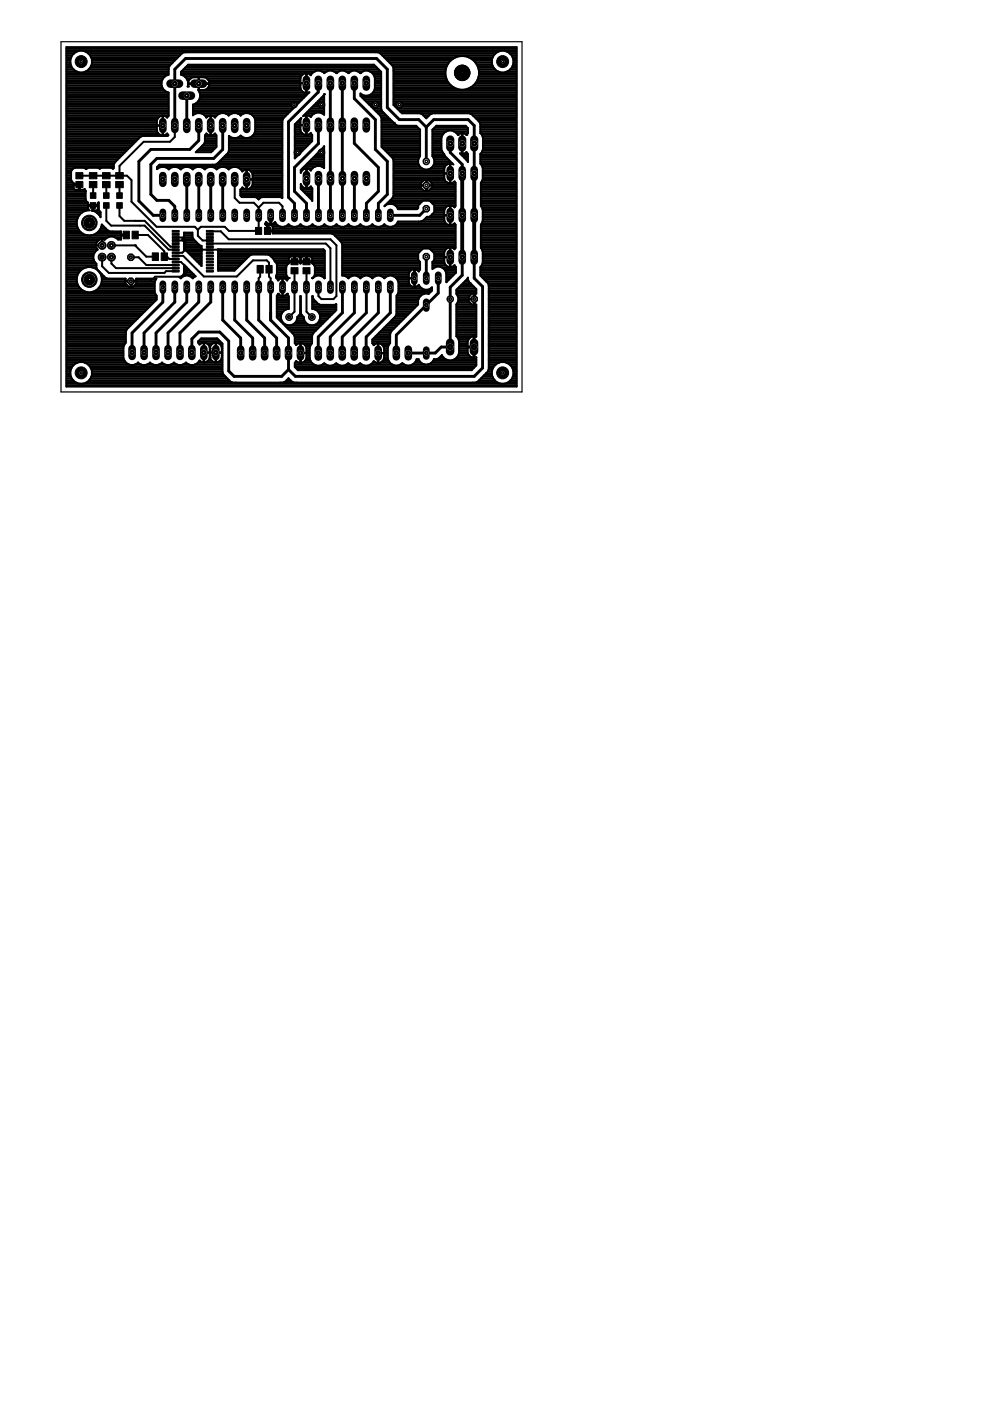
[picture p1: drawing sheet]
<svg xmlns="http://www.w3.org/2000/svg" width="210mm" height="297mm" viewBox="0 0 210 297" stroke-linecap="round" stroke-linejoin="round" font-family="sans-serif">
<g fill="#000" stroke="#000" stroke-width=".21">
<path d="M16.1 38.5h1.5v1.3h-1.5zM16.1 36.6h1.5v1.3h-1.5zM18.9 36.6h1.7v1.3h-1.7zM18.9 38.5h1.7v1.3h-1.7zM21.7 36.6h1.6v1.3h-1.6zM21.7 38.5h1.6v1.3h-1.6zM24.5 38.5h1.6v1.3h-1.6zM24.5 36.6h1.6v1.3h-1.6zM19.2 43h1.1v1.2h-1.1zM19.2 40.9h1.1v1.2h-1.1zM21.9 43h1.2v1.2h-1.2zM21.9 40.9h1.2v1.2h-1.2z"/>
<path d="M24.7 43h1.2v1.2h-1.2zM24.7 40.9h1.2v1.2h-1.2zM26.1 49h1.3v1.6h-1.3zM28 49h1.3v1.6h-1.3zM32.3 53.6h1.3v1.6h-1.3zM34.2 53.6h1.3v1.6h-1.3zM36.5 57.3h1.5v.4h-1.5zM36.5 56.7h1.5v.3h-1.5zM36.5 56h1.5v.4h-1.5zM36.5 55.3h1.5v.4h-1.5zM36.5 54.7h1.5v.4h-1.5zM36.5 54.1h1.5v.3h-1.5z"/>
<path d="M36.5 53.4h1.5v.4h-1.5zM36.5 52.7h1.5v.4h-1.5zM36.5 52.1h1.5v.4h-1.5zM36.5 51.5h1.5v.3h-1.5zM36.5 50.8h1.5v.4h-1.5zM36.5 50.2h1.5v.3h-1.5zM36.5 49.5h1.5v.4h-1.5zM36.5 48.9h1.5v.3h-1.5zM43.8 48.9h1.4v.3h-1.4zM43.8 49.5h1.4v.4h-1.4zM43.8 50.2h1.4v.3h-1.4zM43.8 50.8h1.4v.4h-1.4z"/>
<path d="M43.8 51.5h1.4v.3h-1.4zM43.8 52.1h1.4v.4h-1.4zM43.8 52.7h1.4v.4h-1.4zM43.8 53.4h1.4v.4h-1.4zM43.8 54.1h1.4v.3h-1.4zM43.8 54.7h1.4v.4h-1.4zM43.8 55.3h1.4v.4h-1.4zM43.8 56h1.4v.4h-1.4zM43.8 56.7h1.4v.3h-1.4zM43.8 57.3h1.4v.4h-1.4zM54.2 48.2h1.3v1.5h-1.3zM54.5 56.3h1.3v1.6h-1.3z"/>
<path d="M56.1 48.2h1.3v1.5h-1.3zM56.4 56.3h1.3v1.6h-1.3zM61.7 54.8h1.5v1.4h-1.5zM61.7 56.7h1.5v1.4h-1.5zM64.2 54.8h1.5v1.4h-1.5zM64.2 56.7h1.5v1.4h-1.5z"/>
<circle cx="90.4" cy="39.3" r=".76"/>
<circle cx="27.7" cy="59.6" r=".76"/>
<circle cx="27.7" cy="54.5" r=".76"/>
<circle cx="90.4" cy="44.3" r=".76"/>
<circle cx="90.4" cy="54.4" r=".76"/>
<circle cx="100.5" cy="63.4" r=".76"/>
</g>
<g fill="#000" stroke="#000" stroke-width=".42">
<path d="M14.1 10h95.4zM14.1 20h21.6zM14.1 19.6h21.6zM14.1 19.2h20.9zM14.1 18.9h20.5zM14.1 18.5h20.3zM14.1 18.1h20.1zM14.1 17.7h20.1zM14.1 17.4h20.1zM14.1 17h20.3zM14.1 16.6h20.5zM14.1 16.3h20.8z"/>
<path d="M14.1 15.9h21.6zM14.1 15.5h21.6zM14.1 15.1h2.1zM14.1 14.8h1.6zM14.1 14.4h1.2zM14.1 14h1zM14.1 13.6h.9zM14.1 13.3h.8zM14.1 12.9h.8zM14.1 12.5h.9zM14.1 12.1h1zM14.1 11.7h1.2z"/>
<path d="M14.1 11.4h1.6zM14.1 11h2.1zM14.1 10.6h95.4zM14.1 10.3h95.4zM14.9 12.6v.9zM14.9 13.5l.4 .9zM15.3 11.8l-.4 .8zM15.3 14.4l.6 .6zM15.3 11.8l.6-.7zM15.9 15l.8 .3zM15.9 11.1l.8-.3zM16.7 15.3h1z"/>
<path d="M16.7 10.8h1zM17.7 15.3l.8-.3zM18.2 15.1h17.5zM18.2 11h87.4zM17.7 10.8l.8 .3zM19.1 14.4l-.6 .6zM18.8 14.8h16.9zM18.8 11.4h19.7zM18.5 11.1l.6 .7zM19.5 13.5l-.4 .9zM19.1 14.4h16.7zM19.1 11.7h19z"/>
<path d="M19.3 14h16.6zM19.3 12.1h18.5zM19.5 13.6h16.8zM19.5 12.5h17.9zM19.5 12.6v.9zM19.1 11.8l.4 .8zM19.5 13.3h17.1zM19.5 12.9h17.5zM34.2 17.4v.7zM34.2 18.1l.3 .7zM34.5 16.7l-.3 .7zM34.5 18.8l.6 .6z"/>
<path d="M35.1 16.1l-.6 .6zM35.1 19.4l.6 .2zM35.7 14.4v1.4zM35.1 16.1l.6-.3zM35.7 19.6v5zM35.9 13.9l-.2 .5zM36.3 13.6l-.4 .3zM38.4 15.2v.6zM39.9 13.7l-1.5 1.5zM38.4 15.5h27.9zM38.5 15.9h25.6zM38.5 15.1h28.3z"/>
<path d="M38.6 11.3l-2.3 2.3zM38.9 14.8h41.4zM38.4 15.8l.7 .3zM38.6 11.3l.5-.2zM39.2 16.3h24.6zM39.2 14.4h40.7zM39.6 16.6h.8zM39.1 16.1l.5 .6zM39.1 11.1h.5zM39.6 14h40zM39.7 17h.4zM39.9 18.1l-.1 .3z"/>
<path d="M39.9 17.5v.2zM39.9 17.7h2.2zM39.9 17.8v.2zM39.9 18l.1 .4zM39.9 17.4v.7zM39.6 16.7l.3 .7zM39.9 13.7h39.4zM39.8 18.4h.2zM40.1 17l-.2 .5zM40.5 16.6l-.4 .4zM40.5 16.6l.5-.2zM42.1 17.8v1.3z"/>
<path d="M42.1 16.4v1.3zM41 16.4h1.1zM39.9 17.8h2.2zM42 19.1l.1 .1zM42.1 19.2h21.9zM42.2 17.8v1.3zM42.2 19.1h1.1zM42.2 17.7h2.2zM42.2 16.4v1.3zM42.2 17.7h21.5zM42.3 19.6h22.2zM42.1 19.2l.3 .7z"/>
<path d="M42.4 20h22.7zM43.3 19.1l.5-.2zM42.2 16.4h1.1zM43.8 18.9l.4-.4zM43.3 16.4l.5 .2zM43.8 18.9h20zM43.8 16.6h19.9zM44.4 18l-.2 .5zM43.8 16.6l.4 .4zM44.2 18.5h19.5zM44.2 17h19.5zM44.3 18.1h19.4z"/>
<path d="M44.4 17.4h19.3zM44.4 17.8v.2zM42.2 17.8h2.2zM44.4 17.5v.2zM44.2 17l.2 .5zM63.7 16.6v1zM63.7 17.6h1.2zM63.7 17.7v1zM63.7 18.7l.2 .5zM63.9 16.1l-.2 .5zM63.9 19.2l.3 .3zM64.2 15.7l-.3 .4z"/>
<path d="M64.2 19.5l.5 .2zM64.2 15.7l.5-.1zM64.7 19.7h.2zM64.9 15.6v2zM64.7 15.6h.2zM63.7 17.7h1.2zM64.9 17.7v2zM65 15.6v2zM65 17.7v2zM65 19.7h.2zM65 15.6h.2zM65.2 19.7l.4-.1z"/>
<path d="M65.6 19.6l-5.5 5.5zM65.2 15.6l.5 .1zM65.7 15.7l.2 .3zM66 15.8l-.1 .2zM66.5 15.3l-.5 .5zM66.5 15.3l.6-.3zM67.1 15h.8zM68.2 15.1h1.2zM67.9 15l.6 .3zM68.7 20v4.3zM68.5 15.3l.3 .2zM68.8 15.5l.2-.2z"/>
<path d="M69 15.3l.7-.3zM69.7 15h.7zM70.7 15.1h1.2zM70.4 15l.7 .3zM71.1 15.3l.2 .2zM71.3 15.5l.2-.2zM71.5 15.3l.7-.3zM72.2 15h.7zM73.3 15.1h1.1zM72.9 15l.7 .3zM73.6 15.3l.2 .2zM74.1 15.3l-.3 .2z"/>
<path d="M74.1 15.3l.7-.3zM74.8 15h.7zM75.8 15.1h1.2zM75.5 15l.7 .3zM76.2 15.3l.2 .2zM76.4 19.8l.2 .2zM76.4 20h.2zM76.4 15.5l.2-.2zM76.6 15.3l.7-.3zM77.3 15h.7zM78.3 15.1h2.4zM78 15l.7 .3z"/>
<path d="M78.7 20h2.1zM78.9 15.5h1.9zM79.1 19.6h1.7zM79.5 18.8l-.3 .7zM78.7 15.3l.5 .5zM79.2 15.9h1.6zM79.3 13.7l1.5 1.5zM79.3 19.2h1.5zM79.4 16.3h1.4zM79.5 18.9h1.3zM79.5 16.5v2.3zM79.2 15.8l.3 .7z"/>
<path d="M79.5 18.5h1.3zM79.5 18.1h1.3zM79.5 17.7h1.3zM79.5 17.4h1.3zM79.5 17h1.3zM79.5 16.6h1.3zM39.6 11.1h40zM79.6 11.1h.5zM80.1 11.1l.5 .2zM80.7 11.4h24.3zM80.8 15.2v7.9zM81.1 11.7h23.5z"/>
<path d="M81.4 12.1h15.3zM81.8 12.5h14.2zM82.2 12.9h13.3zM82.5 13.3h12.7zM82.9 13.6h12.1zM80.6 11.3l2.6 2.6zM83.3 14h11.4zM83.4 14.4h11.2zM83.4 14.4v.5zM83.2 13.9l.2 .5zM83.4 20h26.1zM83.4 19.6h26.1z"/>
<path d="M83.4 19.2h26.1zM83.4 18.9h13.6zM83.4 18.5h12.8zM83.4 18.1h12.2zM83.4 17.7h11.9zM83.4 17.4h11.6zM83.4 17h11.4zM83.4 16.6h11.2zM83.4 16.3h11.1zM83.4 15.9h11zM83.4 15.5h11zM83.4 15.1h11z"/>
<path d="M83.4 14.8h11.1zM94.4 15v.9zM94.4 15.9l.3 .9zM94.7 14.1l-.3 .9zM94.7 16.8l.4 .8zM95.1 13.3l-.4 .8zM95.1 17.6l.7 .7zM95.1 13.3l.7-.7zM95.8 18.3l.8 .5zM95.8 12.6l.8-.5zM96.6 18.8l.9 .2zM96.6 12.1l.9-.2z"/>
<path d="M97.5 19h1zM97.5 11.9h1zM98.5 19l.9-.2zM99 18.9h10.5zM99.3 12.1h5.2zM98.5 11.9l.9 .2zM99.4 18.8l.8-.5zM99.8 18.5h9.7zM100 12.5h4.3zM99.4 12.1l.8 .5zM100.2 18.3l.6-.7zM100.3 18.1h9.2z"/>
<path d="M100.5 12.9h3.8zM100.7 17.7h8.8zM100.8 13.3h3.5zM100.2 12.6l.6 .7zM101.3 16.8l-.5 .8zM101 17.4h8.5zM101 13.6h3.3zM101.2 17h8.3zM101.3 14h3.2zM100.8 13.3l.5 .8zM101.6 15.9l-.3 .9zM101.4 16.6h8.1z"/>
<path d="M101.4 14.4h3.2zM101.5 16.3h8zM101.5 14.8h3.5zM101.6 15v.9zM101.3 14.1l.3 .9zM101.6 15.9h7.9zM101.6 15.5h7.9zM101.6 15.1h4zM104.3 12.6v.9zM104.3 13.5l.3 .9zM104.6 11.8l-.3 .8zM104.6 14.4l.7 .6z"/>
<path d="M105.3 11.1l-.7 .7zM105.3 15l.8 .3zM105.3 11.1l.8-.3zM106.1 15.3h.9zM106.1 10.8h.9zM107 15.3l.9-.3zM107.6 15.1h1.9zM107.6 11h1.9zM107 10.8l.9 .3zM107.9 15l.6-.6zM108.1 14.8h1.4zM108.1 11.4h1.4z"/>
<path d="M108.5 14.4h1zM108.5 11.7h1zM107.9 11.1l.6 .7zM108.9 13.5l-.4 .9zM108.7 14h.8zM108.7 12.1h.8zM108.8 13.6h.7zM108.8 12.5h.7zM108.9 12.6v.9zM108.5 11.8l.4 .8zM108.9 13.3h.6zM108.9 12.9h.6z"/>
<path d="M109.5 10v72zM14.1 39.8h1.5zM14.1 39.5h1.5zM14.1 39.1h2.6zM14.1 38.7h1.4zM14.1 38.3h1.1zM14.1 38h1zM14.1 37.6h1zM14.1 37.2h1zM14.1 36.8h1zM14.1 36.5h1zM14.1 36.1h1.1z"/>
<path d="M14.1 35.7h1.5zM14.1 35.3h10zM14.1 35h10zM14.1 34.6h10.2zM14.1 34.2h10.5zM14.1 33.8h10.8zM14.1 33.5h11.2zM14.1 33.1h11.6zM14.1 32.7h12zM14.1 32.3h12.3zM14.1 32h12.7zM14.1 31.6h13.1z"/>
<path d="M14.1 31.2h13.5zM14.1 30.8h13.8zM14.1 30.5h14.2zM14.1 30.1h14.6zM14.1 29.7h15zM14.1 29.4h15.3zM14.1 29h15.8zM14.1 28.6h19.9zM14.1 28.2h19.4zM14.1 27.9h19.2zM14.1 27.5h19.2zM14.1 27.1h19.2z"/>
<path d="M14.1 26.7h19.2zM14.1 26.4h19.2zM14.1 26h19.2zM14.1 25.6h19.2zM14.1 25.2h19.3zM14.1 24.8h19.6zM14.1 24.5h21.6zM14.1 24.1h21.6zM14.1 23.7h21.6zM14.1 23.4h21.6zM14.1 23h21.6zM14.1 22.6h21.6z"/>
<path d="M14.1 22.2h21.6zM14.1 21.9h21.6zM14.1 21.5h21.6zM14.1 21.1h21.6zM14.1 20.7h21.6zM14.1 20.4h21.6zM15.1 36.4v1.7zM15.1 38.1l.1 .4zM15.2 36l-.1 .4zM15.2 38.5l.3 .3zM15.5 35.7l-.3 .3zM15.5 38.8h.1z"/>
<path d="M15.6 38.8v.2zM15.6 39h1.1zM15.6 39.3v.7zM15.6 40l.3 .3zM15.5 35.7l.4-.1zM16.7 39v.3zM15.6 39.3h1.1zM16.7 39.3h.3zM16.7 39.8h.3zM16.7 39.5h.3zM17 39.3v1zM15.9 35.6h1.9z"/>
<path d="M18.1 35.7h.3zM17.8 35.6l.4 .1zM18.2 35.7l.1 .1zM18.4 35.7l-.1 .1zM18.4 35.7l.4-.1zM16.8 37.3h2.9zM18.8 35.6h1.9zM21.1 35.7h.1zM20.7 35.6l.4 .1zM21.2 35.7l.3-.1zM19.7 37.3h2.8zM21.5 35.6h2z"/>
<path d="M23.9 35.7h.1zM23.5 35.6l.4 .1zM24.1 34.9v.5zM24.1 35.4v.3zM24 35.7h.1zM24.3 34.5l-.2 .4zM25.3 35.2v2.1zM22.5 37.3h2.8zM25.3 37.3h1.6zM26.9 37.3l1 .9zM27.9 38.2v4.6zM29.8 29l-5.5 5.5z"/>
<path d="M29.8 29l.4-.2zM30.5 30.1l-5.2 5.1zM30.2 28.8h.5zM33.3 25.5v1.1zM33.3 26.6h1.2zM33.3 26.7v1zM33.3 27.7l.1 .5zM33.3 35.4v.5zM33.3 35.4l.5-.5zM33.3 35.7h.2zM33.4 35.3h26.5zM33.4 25.1l-.1 .4z"/>
<path d="M33.4 28.2l.4 .3zM33.3 35.9l.2-.2zM33.8 35h26.1zM33.8 34.9h11.2zM33.8 24.7l-.4 .4zM33.8 28.5l.5 .2zM33.5 35.7l.7-.3zM33.8 24.7l.5-.2zM34.3 28.7h.2zM34.5 24.5v2.1zM34.3 24.5h.2zM33.3 26.7h1.2z"/>
<path d="M34.5 26.7v2zM34.6 24.5v2.1zM34.6 26.7v2zM34.6 28.7h.2zM34.6 24.5h.2zM34.8 28.7l.4-.2zM34.2 35.4h.7zM35 28.6h.6zM34.8 24.5l.4 .2zM35.5 28.3l-.3 .2zM35.2 24.7l.3 .2zM35.5 28.3v.2z"/>
<path d="M35.5 24.8v.1zM35.5 28.5l.2 .2zM30.7 28.8h4.8zM34.9 35.4l.7 .3zM35.6 35.7h.4zM35.7 28.7l-.2 .1zM35.5 24.8l.2-.2zM35.6 35.7l.2 .2zM36 35.7l-.2 .2zM30.5 30.1h5.5zM36 35.7l.7-.3zM37.1 26.6v2.4z"/>
<path d="M37.1 29l-1.1 1.1zM36.7 35.4h.7zM37.4 35.4l.7 .3zM38.1 35.7h.4zM38.1 35.7l.2 .2zM38.6 35.7l-.3 .2zM38.6 35.7l.6-.3zM39.2 35.4h.8zM40 35.4l.6 .3zM40.7 35.7h.4zM40.6 35.7l.3 .2zM40.9 22.2v2.2z"/>
<path d="M40.9 22.2l.7-.3zM40.9 24.1h.6zM40.9 23.7h20.5zM40.9 23.4h20.9zM40.9 23h21.3zM40.9 22.6h21.6zM40.9 22.2h22zM41.1 35.7l-.2 .2zM41.1 24.3l-.2 .1zM42.9 30.9l-1.4 1.4zM42.1 21.4l-.5 .5zM41.6 21.9h21.7z"/>
<path d="M41.1 35.7l.7-.3zM41.1 24.3l.7-.3zM41.8 32h3.3zM42 21.5h21.7zM42.4 20.7l-.3 .7zM42.2 31.6h3.2zM42.2 21.1h21.8zM42.4 20.7h22zM42.4 19.9v.8zM42.4 20.4h22.4zM41.8 35.4h.7zM41.8 24h.7z"/>
<path d="M42.6 31.2h3.2zM42.8 24.1h3.7zM42.9 30.9l.4-.4zM42.9 30.8h3zM42.5 35.4l.7 .3zM42.5 24l.7 .3zM43.2 35.7h.4zM43.5 30.1l-.2 .4zM43.3 30.5h2.6zM43.4 24.5h2.6zM43.2 35.7l.2 .2zM43.4 30.1h2.5z"/>
<path d="M43.5 28.7v1.4zM43.5 28.7l.2-.2zM43.5 29.7h2.4zM43.5 29.4h2.4zM43.5 29h2.4zM43.6 28.6h.6zM43.6 35.7l-.2 .2zM43.8 28.3l-.1 .2zM43.2 24.3l.5 .5zM43.8 28.3l.2 .2zM43.7 24.8l.1 .1zM44 28.5l.4 .2z"/>
<path d="M44 24.7l-.2 .2zM43.6 35.7l.7-.3zM44.4 28.7h.2zM44 24.7l.4-.2zM44.6 26.7v2zM44.6 24.5v2.1zM44.4 24.5h.2zM44.7 26.7v2zM44.7 28.7h.2zM44.7 24.5v2.1zM41.5 32.3h3.3zM44.9 28.7l.5-.2z"/>
<path d="M44.7 24.5h.2zM44.3 35.4h.7zM45 34.9h.6zM45.2 28.6h.6zM45.6 28.3l-.2 .2zM44.9 24.5l.5 .2zM45.6 34.9l.5-.2zM45.6 28.3l.1 .2zM45.4 24.7l.2 .2zM45.7 28.5l.2 .2zM45.7 24.8l-.1 .1zM45 35.4l.7 .3z"/>
<path d="M45.7 35.7h.4zM45.9 28.7v2.5zM45.9 31.2l-1.1 1.1zM45.7 35.7l.3 .2zM46.1 34.7l1.9-1.9zM46.2 35.7l-.2 .2zM46.2 24.3l-.5 .5zM46.2 34.6h13.7zM46.6 34.2h13.3zM46.2 35.7l.7-.3zM46.2 24.3l.7-.3zM46.9 33.8h13z"/>
<path d="M47.3 33.5h12.6zM46.9 35.4h.7zM46.9 24h.7zM47.7 33.1h12.2zM47.9 24.1h1.2zM48 32.8l.3-.4zM48.1 32.7h11.8zM47.6 35.4l.7 .3zM47.6 24l.7 .3zM48.3 35.7h.4zM48.5 32l-.2 .4zM48.4 32.3h11.5z"/>
<path d="M48.3 35.7l.2 .2zM48.3 24.3l.2 .2zM48.5 28.8v3.2zM48.5 28.8l.2 .2zM48.5 32h11.4zM48.5 31.6h11.4zM48.5 31.2h11.4zM48.5 30.8h11.4zM48.5 30.5h11.4zM48.5 30.1h11.4zM48.5 29.7h11.4zM48.5 29.4h11.4z"/>
<path d="M48.5 29h.2zM48.7 35.7l-.2 .2zM48.7 29l.7 .3zM48.7 24.3l-.2 .2zM48.7 35.7l.7-.3zM49.4 29.3h.7zM48.7 24.3l.7-.3zM49.4 35.4h.7zM50.1 29.3l.7-.3zM49.4 24h.7zM50.4 24.1h1.2zM50.1 35.4l.7 .3z"/>
<path d="M50.8 29l.2-.3zM50.1 24l.7 .3zM50.8 29h.4zM50.8 35.7h9.1zM51 28.7l.3 .3zM50.8 24.3l.2 .2zM51.2 36.1h.5zM51.3 29l.6 .3zM51.3 24.3l-.3 .2zM51.4 39.7l-.1 .2zM50.8 35.7l.5 .5zM51.3 39.8h.2z"/>
<path d="M51.4 39.7l.2 .2zM51.3 36.2l.1 .2zM51.6 39.9l.4 .2zM51.6 36.2l-.2 .2zM51.9 29.3h.8zM51.3 24.3l.6-.3zM51.6 36.2l.4-.2zM52.2 36v2zM52 36h.2zM52.3 38.1v2zM52.3 38h1.3zM52.3 36v2z"/>
<path d="M52.3 36h.3zM52.7 29.3l.6-.3zM51.9 24h.8zM52.9 36.1h7zM53 24.1h8zM53 39.9l.4-.3zM52.6 36l.4 .2zM53.1 39.8h6.8zM53.3 36.5h6.6zM53.3 29l.5-.5zM52.7 24l.6 .3zM53.3 29h6.6z"/>
<path d="M53.6 39.1l-.2 .5zM53 36.2l.4 .3zM53.4 39.5h6.5zM53.5 36.8h6.4zM53.6 24.5h7.1zM53.6 38.1v1zM52.3 38.1h1.3zM53.6 37v1zM53.4 36.5l.2 .5zM53.6 39.1h6.3zM53.6 38.7h6.3zM53.6 38.3h6.3z"/>
<path d="M53.6 38h6.3zM53.6 37.6h6.3zM53.6 37.2h6.3zM53.7 28.6h6.2zM54.1 27.8l-.3 .7zM53.3 24.3l.5 .5zM53.9 24.8h6.4zM54 28.2h5.9zM54 25.2h6zM54.1 27.9h5.8zM54.1 25.4v2.4zM53.8 24.8l.3 .6z"/>
<path d="M54.1 27.5h5.8zM54.1 27.1h5.8zM54.1 26.7h5.8zM54.1 26.4h5.8zM54.1 26h5.8zM54.1 25.6h5.8zM59.9 25.6v.5zM59.9 26.1v15.9zM60.1 25.1l-.2 .5zM62.5 26.4v7.2zM62.5 26.4l1.4-1.4zM62.5 33.1h.5z"/>
<path d="M62.5 32.7h.9zM62.5 32.3h1.3zM62.5 32h1.6zM62.5 31.6h2zM62.5 31.2h2.4zM62.5 30.8h2.7zM62.5 30.5h3.1zM62.5 30.1h3.5zM62.5 29.7h3.7zM62.5 29.4h3.7zM62.5 29h3.7zM62.5 28.6h3.7z"/>
<path d="M62.5 28.2h1.6zM62.5 27.9h1.3zM62.5 27.5h1.2zM62.5 27.1h1.2zM62.5 26.7h1.2zM62.5 26.4h1.2zM62.9 26h.8zM63.3 25.6h.4zM63.6 25.2h.2zM63.7 25.5v1zM63.7 26.5h1.2zM63.7 26.6v1z"/>
<path d="M63.7 27.6l.2 .4zM63.8 39l.1 .4zM63.8 36v.7zM63.8 36l4.5-4.5zM63.8 39.8h.7zM63.8 39.5h.2zM63.8 36.1h.3zM63.9 28l.3 .4zM63.9 25l-.2 .5zM63.9 39.4l.4 .3zM63.9 36.3l-.1 .4zM64.1 35.7h2.2z"/>
<path d="M64.2 28.4l.5 .2zM64.3 39.7l.4 .2zM68.2 20.7l-3.9 3.9zM64.3 35.9l-.4 .4zM64.4 24.5h.2zM64.5 35.3h2.3zM64.7 28.6h.2zM64.3 24.6l.4-.2zM64.7 39.9h.2zM64.3 35.9l.4-.2zM64.8 24.1h1.8zM64.9 35h3.8z"/>
<path d="M63.7 26.6h1.2zM64.9 26.6v2zM64.9 24.4v2.1zM64.7 24.4h.2zM64.9 37.9v2zM64.9 35.7v2.1zM64.7 35.7h.2zM65 26.6v2zM65 28.6h.2zM65 24.4v2.1zM65 37.9v2zM65 39.9h.2z"/>
<path d="M65 35.7v2.1zM65.1 23.7h3.6zM65.2 28.6l.5-.2zM65 24.4h.2zM65.2 39.9l.5-.2zM65 35.7h.2zM65.2 34.6h3.5zM65.3 24.5h.8zM65.5 39.8h.6zM65.5 23.4h3.2zM65.6 34.2h3.1zM65.9 28.2l-.2 .2z"/>
<path d="M65.2 24.4l.5 .2zM65.9 39.5l-.2 .2zM65.2 35.7l.5 .2zM65.9 28.2l.1 .2zM65.7 24.6l.2 .2zM65.9 23h2.8zM65.9 39.5l.1 .2zM65.7 35.9l.2 .3zM66 28.4l.2 .2zM66 24.7l-.1 .1zM66 39.7l.2 .2zM66 36l-.1 .2z"/>
<path d="M66 33.8h2.7zM66.2 28.6v1.3zM66.2 29.9l-3.7 3.7zM66.2 39.9v2.7zM66.3 22.6h2.4zM66.4 33.5h2.3zM66.5 24.2l-.5 .5zM66.5 35.5l-.5 .5zM66.7 22.2h2zM66.7 33.1h2zM67 21.9h1.7zM67.1 32.7h1.6z"/>
<path d="M66.5 24.2l.6-.3zM66.5 35.5l.7-.3zM67.4 21.5h1.3zM67.5 32.3h1.2zM67.8 21.1h.9zM67.1 23.9h.8zM67.9 32h.8zM67.2 35.2h.7zM68.1 20.7h.6zM68.2 20.7l.4-.4zM68.2 35.3h.5zM68.2 31.6h.5z"/>
<path d="M68.3 31.5l.3-.3zM68.4 24.1h.3zM68.5 20.4h.2zM67.9 23.9l.6 .3zM67.9 35.2l.7 .3zM68.7 20l-.1 .3zM68.6 31.2h.1zM68.7 31l-.1 .2zM68.5 24.2l.2 .1zM68.6 35.5l.1 .1zM68.7 31v4.6zM76.4 19.8v.5z"/>
<path d="M76.5 20.4h4.3zM76.6 20l.7 .3zM76.8 20.7h4zM77.2 21.1h3.6zM77.3 20.3h.7zM77.6 21.5h3.2zM78 21.9h2.8zM78 20.3l.7-.3zM78.3 22.2h2.5zM79.2 19.5l-.5 .5zM78.7 22.6h2.1zM79.1 23h1.7z"/>
<path d="M79.5 23.4h1.4zM79.8 23.7h1.4zM80.2 24.1h1.4zM80.6 24.5h1.3zM76.4 20.3l4.3 4.3zM80.8 23.1l.2 .5zM80.8 24.8h1.5zM80.9 25.6v5.6zM80.9 25.1v.5zM80.7 24.6l.2 .5zM80.9 30.8h8.2zM80.9 30.5h8.2z"/>
<path d="M80.9 30.1h8.2zM80.9 29.7h8.2zM80.9 29.4h8.2zM80.9 29h8.2zM80.9 28.6h8.2zM80.9 28.2h8.2zM80.9 27.9h8.2zM80.9 27.5h8.1zM80.9 27.1h7.8zM80.9 26.7h7.4zM80.9 26.4h2.9zM80.9 26h2.5z"/>
<path d="M80.9 25.6h2.2zM80.9 25.2h1.8zM81 31.2h8.1zM81 23.6l.4 .3zM81.4 31.6h7.7zM81.4 23.9l2.1 2.2zM81.7 32h7.4zM82.1 32.3h7zM82.5 32.7h6.6zM82.8 33.1h6.3zM80.9 31.2l2 1.9zM83.2 33.5h5.6z"/>
<path d="M82.9 33.1l.3 .4zM83.4 33.8h5.3zM83.2 33.5l.2 .5zM83.4 14.9v7.4zM83.4 39.8h5.9zM83.4 39.5h5.8zM83.4 39.1h5.8zM83.4 38.7h5.9zM83.4 38.3h6.3zM83.4 38h10.8zM83.4 37.6h10.8zM83.4 37.2h10.8z"/>
<path d="M83.4 36.8h10.8zM83.4 36.5h10.8zM83.4 36.1h10.8zM83.4 35.7h6.1zM83.4 35.3h5.6zM83.4 35h5.4zM83.4 34.6h5.3zM83.4 34.2h5.3zM83.4 22.2h26.1zM83.4 21.9h26.1zM83.4 21.5h26.1zM83.4 21.1h26.1z"/>
<path d="M83.4 20.7h26.1zM83.4 20.4h26.1zM83.5 26.1l.4 .4zM83.8 22.6h25.7zM83.9 26.5l.5 .2zM84.2 23h25.3zM84.4 26.7h3.8zM84.5 23.4h25zM84.9 23.7h24.6zM83.4 22.3l1.8 1.7zM88.2 26.7l.9 .8zM85.2 24h3.3z"/>
<path d="M88.7 33.9v.7zM88.7 34.6l.2 .6zM88.9 33.3l-.2 .6zM88.9 35.2l.5 .5zM88.5 24h.5zM89.1 27.5v5.6zM89.1 33.1l-.2 .2zM89.2 38.8v.5zM89.2 39.3h1.2zM89.2 39.3v.5zM89.2 39.8l.7 .7zM89.2 24.1h2.3z"/>
<path d="M89.4 35.7l.6 .2zM89 24l.5 .2zM89.8 24.5h1.2zM89.9 38.2l-.7 .6zM90 35.9h.7zM90.1 24.8h.5zM90.4 39.3v1.2zM90.4 39.3h1.1zM90.4 38.2v1.1zM89.9 38.2h.5zM89.5 24.2l.9 .9zM90.7 35.9l.7-.2z"/>
<path d="M90.4 38.2h.5zM91 38.3h3.4zM91.2 24.2l-.8 .9zM91.3 35.7h2.9zM91.4 35.7l.4-.5zM91.4 38.7h3.4zM91.5 39.8h5.1zM91.5 39.3v.5zM91.5 38.8v.5zM90.9 38.2l.6 .6zM91.5 39.5h5.1zM91.5 39.1h5.1z"/>
<path d="M91.7 27.5v5.6zM91.7 27.5l.8-.8zM91.7 35.3h2.6zM91.7 33.1h2.7zM91.7 32.7h2.5zM91.7 32.3h2.2zM91.7 32h2zM91.7 31.6h1.9zM91.7 31.2h1.9zM91.7 30.8h1.9zM91.7 30.5h1.9zM91.7 30.1h1.9z"/>
<path d="M91.7 29.7h1.9zM91.7 29.4h1.9zM91.7 29h2zM91.7 28.6h2.1zM91.7 28.2h2.4zM91.7 27.9h3zM91.2 24.2l.5-.2zM91.7 27.5h7.5zM92.1 34.6l-.3 .6zM91.7 33.1l.1 .2zM91.9 35h2.8zM91.9 33.5h2.8z"/>
<path d="M92.1 33.8h3zM92.1 33.9v.7zM91.8 33.3l.3 .6zM92.1 34.6h3.7zM92.1 34.2h3.4zM92.1 27.1h7zM91.7 24h.5zM92.5 26.7h6.3zM92.5 26.7h6.2zM93.6 29.2v2.5zM93.6 31.7l.3 .7zM93.9 28.5l-.3 .7z"/>
<path d="M93.9 32.4l.3 .3zM94.2 32.7l.1 .4zM94.2 35.7v1zM94.2 36.7h1.2zM94.2 36.8v1zM94.2 37.8l.2 .5zM94.3 33.1l1.8 1.8zM94.4 28l-.5 .5zM94.4 35.2l-.2 .5zM94.4 38.3l.3 .4zM94.7 34.9l-.3 .3zM94.7 38.7l.5 .2z"/>
<path d="M94.4 28l.7-.3zM94.7 34.9l.5-.2zM95.2 38.9h.2zM95.4 34.7v2zM95.2 34.7h.2zM94.2 36.8h1.2zM95.4 36.8v2.1zM95.5 34.7v2zM95.5 36.8v2.1zM95.5 38.9h.2zM95.5 34.7h.2zM95.7 38.9l.5-.2z"/>
<path d="M95.1 27.7h.7zM96.1 38.7h.4zM95.7 34.7l.4 .2zM96.4 38.5l-.2 .2zM96.2 27.9h3zM96.4 38.5l.1 .1zM96.5 38.6l.1 .2zM95.8 27.7l.7 .3zM96.6 38.8v4.9zM96.8 28.2h2.4zM96.5 28l.5 .5zM97 28.5l.1 .1z"/>
<path d="M97.2 28.4l-.1 .2zM97.5 32.5l.2 .1zM97.7 32.7h1.5zM97.7 32.6h.2zM97.2 28.4l.5-.2zM97.9 30.5v2.1zM97.9 30.5h.2zM97.9 28.2v2.2zM97.7 28.2h.2zM97.9 32.3h.2zM97.9 32h.2zM97.9 31.6h.2z"/>
<path d="M97.9 31.2h.2zM97.9 30.8h.2zM97.9 30.1h.2zM97.9 29.7h.2zM97.9 29.4h.2zM97.9 29h.2zM97.9 28.6h.2zM98.1 30.5v2.1zM98.1 32.6h.2zM98.1 28.2v2.2zM97.9 30.4h.2zM98.1 33.1h1.1z"/>
<path d="M98.3 32.6l.4-.2zM98.1 28.2h.2zM98.5 33.5h.7zM98.7 26.7l.5 .5zM98.7 32.4l.2-.1zM97.5 32.5l1.2 1.3zM98.3 28.2l.4 .2zM98.8 32.3h.1zM98.8 33.8h.4zM98.9 32.3v.1zM98.7 28.4l.2 .2zM98.9 32.4l.3 .2z"/>
<path d="M98.9 28.5v.1zM98.7 33.8l.4 .3zM99.2 32.6v1.8zM99.1 34.1l.1 .3zM99.2 27.2v1zM98.9 28.5l.3-.3zM92.2 24h7.3zM99.7 24.1h9.8zM99.5 24l.5 .2zM100.3 24.5h9.2zM100 24.2l.4 .4zM100.6 24.8h8.9z"/>
<path d="M101 25.2h8.5zM101.4 25.6h8.1zM100.4 24.6l1.3 1.3zM101.7 26h7.8zM101.9 32.6v2.1zM101.9 32.6l.2-.2zM101.9 26.9v1.3zM101.9 26.4v.5zM101.7 25.9l.2 .5zM101.9 34.6h7.6zM101.9 34.2h7.6zM101.9 33.8h7.6z"/>
<path d="M101.9 33.5h7.6zM101.9 33.1h7.6zM101.9 32.7h7.6zM101.9 28.2h7.6zM101.9 27.9h7.6zM101.9 27.5h7.6zM101.9 27.1h7.6zM101.9 26.7h7.6zM101.9 26.4h7.6zM102 38.8l.1-.2zM102 39.8h7.5zM102 39.5h7.5z"/>
<path d="M102 39.1h7.5zM102 38.7h7.5zM102.4 38l-.3 .6zM101.9 34.7l.2 .2zM102.1 35h7.4zM102.4 31.7l-.3 .7zM101.9 28.2l.2 .3zM102.1 32.3h7.4zM102.2 28.6h7.3zM102.2 38.3h7.3zM102.3 35.3h7.2zM102.3 32h7.2z"/>
<path d="M102.3 29h7.2zM102.4 35.6v2.4zM102.1 34.9l.3 .7zM102.4 38h7.1zM102.4 37.6h7.1zM102.4 37.2h7.1zM102.4 36.8h7.1zM102.4 36.5h7.1zM102.4 36.1h7.1zM102.4 35.7h7.1zM102.4 29.2v2.5zM102.1 28.5l.3 .7z"/>
<path d="M102.4 31.6h7.1zM102.4 31.2h7.1zM102.4 30.8h7.1zM102.4 30.5h7.1zM102.4 30.1h7.1zM102.4 29.7h7.1zM102.4 29.4h7.1zM14.1 59.7h2.2zM14.1 59.3h2.2zM14.1 58.9h2.2zM14.1 58.5h2.3zM14.1 58.2h2.4z"/>
<path d="M14.1 57.8h2.6zM14.1 57.4h2.9zM14.1 57h3.4zM14.1 56.7h4.3zM14.1 56.3h6.3zM14.1 55.9h6.3zM14.1 55.6h6zM14.1 55.2h5.8zM14.1 54.8h5.7zM14.1 54.4h5.7zM14.1 54.1h5.7zM14.1 53.7h5.9z"/>
<path d="M14.1 53.3h6.1zM14.1 52.9h6.5zM14.1 52.6h6.4zM14.1 52.2h6.3zM14.1 51.8h6.3zM14.1 51.4h6.4zM14.1 51.1h6.7zM14.1 50.7h8.3zM14.1 50.3h8.8zM14.1 49.9h12.5zM14.1 49.6h3.5zM14.1 49.2h3z"/>
<path d="M14.1 48.8h2.7zM14.1 48.4h2.4zM14.1 48.1h2.3zM14.1 47.7h2.2zM14.1 47.3h2.2zM14.1 46.9h2.2zM14.1 46.6h2.3zM14.1 46.2h2.4zM14.1 45.8h2.6zM14.1 45.4h2.9zM14.1 45.1h3.3zM14.1 44.7h4.1z"/>
<path d="M14.1 44.3h4.6zM14.1 43.9h4.6zM14.1 43.6h5.5zM14.1 43.2h4.6zM14.1 42.8h4.4zM14.1 42.5h4.1zM14.1 42.1h4zM14.1 41.7h4zM14.1 41.3h4zM14.1 41h4zM14.1 40.6h4.1zM14.1 40.2h1.7z"/>
<path d="M15.9 40.3h.8zM16.3 46.9v.7zM16.3 47.6l.1 .7zM16.3 58.9v.7zM16.3 59.6l.1 .7zM16.4 46.2l-.1 .7zM16.4 48.3l.4 .6zM16.4 58.2l-.1 .7zM16.7 39.3v1zM16.7 40.2h.3zM16.8 45.6l-.4 .6zM16.8 48.9l.5 .5z"/>
<path d="M16.8 57.7l-.4 .5zM17 40.3h.8zM17.3 45.1l-.5 .5zM17.3 49.4l.6 .3zM17.3 57.1l-.5 .6zM17.8 40.3l.1-.2zM17.8 40.2h.2zM17.3 45.1l.6-.3zM17.9 49.7l.7 .2zM17.3 57.1l.6-.3zM17.9 40.1l.2 .3zM18.1 40.4l.1 .1z"/>
<path d="M18.1 40.7v1.6zM18.1 42.3l.2 .3zM18.2 40.5l-.1 .2zM18.3 42.6l.3 .3zM18.6 42.9l.1 .1zM17.9 44.8l.7-.2zM18.6 49.9h.7zM17.9 56.8l.7-.2zM18.7 43v.5zM18.7 43.5h.9zM18.7 43.6v.7zM18.7 44.3l.2 .3z"/>
<path d="M18.6 44.6h.3zM19.3 49.9l.7-.2zM18.6 56.6h.7zM19.4 44.6h.2zM19.5 56.7h.9zM19.6 43.7v.9zM19.6 43.7h.2zM19.6 43.5v.1zM18.7 43.6h.9zM19.6 44.3h.2zM19.6 43.9h.2zM19.7 44.7h1.4z"/>
<path d="M19.7 39.1v2.4zM19.8 54.1v.8zM19.8 54.9l.3 .7zM19.8 43.7v.9zM19.8 44.6h.7zM19.8 43.5v.1zM19.8 43.5h1zM19.8 43.6h1.1zM19.4 44.6l.6 .2zM20 49.7l.6-.3zM19.3 56.6l.7 .2zM20.1 53.5l-.3 .6z"/>
<path d="M20.1 55.6l.3 .3zM20.3 49.6h5.4zM20.4 51.8v.2zM20.4 52h1.2zM20.4 52v.3zM20.4 52.3l.2 .4zM20.4 57h.2zM20.4 55.9v.3zM20.4 56.2v.5zM20.4 56.7l.2 .4zM20.5 45.1h.8zM20.5 44.6l.3-.3z"/>
<path d="M20.6 51.3l-.2 .5zM20.6 52.7l.1 .2zM20 44.8l.6 .3zM20.6 49.4l.5-.5zM20 56.8l.6 .3zM20.6 53l-.5 .5zM20.6 57.1l1.8 1.8zM20.6 53l.1-.1zM20.8 49.2h4.9zM20.8 43.6v.7zM19.8 43.6h1zM20.8 43v.5z"/>
<path d="M20.8 43l.1-.1zM20.8 44.3h.1zM20.8 43.9h.1zM20.8 43.2h.1zM20.9 45.4h.4zM20.9 50.9l-.3 .4zM20.9 42.9v1.5zM20.9 44.4l.2 .3zM20.6 45.1l.5 .5zM21.4 48.3l-.3 .6zM20.6 57.1l.5 .6zM21.1 44.7l.2 .3z"/>
<path d="M21.1 48.8h1.7zM21.1 57.8h.2zM21.2 45.8h.1zM21.3 45v1.1zM21.1 45.6l.2 .5zM21.3 48.4h1.1zM21.4 58.2h.3zM20.9 50.9l.5-.2zM21.6 47.6l-.2 .7zM21.1 57.7l.3 .5zM21.5 48.1h.6zM21.5 58.5h.5z"/>
<path d="M21.6 47.6l1.3 1.3zM21.6 58.9v.7zM21.4 58.2l.2 .7zM21.6 59.7h5zM21.6 59.3h5zM21.6 58.9h.8zM21.6 50.7v1.3zM21.4 50.7h.2zM21.7 54.5v2zM21.7 56.5l1.4 1.4zM21.7 50.7v1.3zM21.7 50.7h.2z"/>
<path d="M21.9 50.7l.3 .1zM22.4 58.9l.4 .2zM22.5 43.6v3.2zM22.5 39.1v2.4zM22.2 50.8l.4-.3zM22.8 59.1h.5zM22.9 48.9l.4 .2zM23.1 57.9h11.8zM22.6 50.5l.7-.3zM23.3 49.1h.5zM23.3 59.1h3.3zM23.6 47.8h6.1z"/>
<path d="M22.5 46.8l1.1 1zM23.6 54.5v1.4zM23.6 52h5zM23.8 49.1h1.9zM23.3 50.2h.7zM24.3 50.3h1.4zM23.6 55.9l1 1zM24.6 56.9h12.7zM24 50.2l.7 .3zM24.9 50.7h.8zM24.7 50.5l.3 .3zM25.3 45.8l1.1 1z"/>
<path d="M25.3 43.6v2.2zM25.3 39.1v2.4zM25.7 49.1v.6zM25.7 49.7h.9zM25.7 49.9v.9zM25 50.8h.7zM26.4 46.8h2.2zM26.6 59.1v.5zM26.6 59.6h1.1zM26.6 59.6v.5zM26.6 49.7v.2zM25.7 49.9h.9z"/>
<path d="M27.7 59.6v1.2zM27.7 59.6h1.2zM27.7 54.5h1.7zM27.9 42.8l5.3 5.3zM28.6 52l2.4 2.4zM28.6 46.8h2.1zM28.7 49.8h2.7zM28.8 59.1h4.4zM28.9 59.1v.5zM28.9 59.7h4zM28.9 59.3h4.1zM29.4 54.5l1.6 1.7z"/>
<path d="M29.7 47.8h1zM30.7 47.8l5.1 5.1zM30.7 46.8l5.4 5.5zM31 54.4h1.9zM31 56.2h6.3zM31.4 49.8l3.4 3.5zM32.8 59.8v2.1zM32.8 58.7h5.7zM33.1 59.2l-.3 .6zM33.2 59.1l-.1 .1zM33.2 48.1h8.1zM34.8 53.3v1.1z"/>
<path d="M35.2 57.5l-.3 .4zM35.2 57.5h2.1zM35.4 54.4l.5 .5zM35.8 52.9h1.5zM35.9 54.9h1.4zM36.1 52.3h1.2zM37.3 53.6h1.3zM38 58.7h.2zM38.2 58.7l.4-.2zM38.2 58.9h.2zM38 58.7l.3 .3zM37.3 55.5h1.1z"/>
<path d="M38.6 58.5l.3-.2zM38.6 58.5h.4zM38.6 58.7l-.3 .3zM38.6 50.7l.3-.2zM38.6 53.6l.7-.7zM38.7 50.7h2.3zM37.3 51h1.4zM37.3 50.4h1.5zM37.3 54.2h1.5zM38.6 50.7l.3 .2zM39 50.1l-.1 .4zM39 57.9l-.1 .4z"/>
<path d="M38.9 58.2h2.2zM38.9 51.1h2.5zM38.9 50.3h1.9zM39 52.7v.3zM39 52v.7zM39 51.2v.8zM38.9 50.9l.1 .3zM39 49.4v.7zM39 49.3v.1zM39 49.3h1.8zM39 57.3v.6zM39 56.6v.7z"/>
<path d="M39 56.1v.5zM39 56.1l2.5 2.5zM39 57.8h1.7zM39 57.4h1.3zM39 57h.9zM39 56.7h.6zM39 56.3h.2zM39 52.9h3.8zM39 52.6h3.7zM39 52.2h3.7zM39 51.8h3.1zM39 51.4h2.7z"/>
<path d="M39 49.9h1.8zM39 49.6h1.8zM38.6 58.7l.7-.3zM39.3 52.9l.2 .1zM39.5 53h3.1zM39.1 53l.4 .2zM38.4 55.5l1.2 1.2zM39.6 56.7v.9zM39.6 53.3h3.1zM39.3 58.4h.6zM40 53.7h2.7zM40.2 58.5h1.2z"/>
<path d="M40.4 54.1h2.3zM39.9 58.4l.7 .3zM40.8 54.4h1.9zM40.8 49.8v.4zM40.8 50.2l.2 .5zM40.8 49.3v.5zM40.8 58.9h.2zM40.6 58.7l.3 .3zM41 50.7l1.3 1.3zM41.1 54.8h1.6zM41.2 58.7l-.3 .3zM41.3 48.1l.7 .6z"/>
<path d="M41.2 58.7l.3-.1zM41.5 55.2h1.2zM41.9 55.6h.8zM42 48.7l.6-.6zM42 48.7v1.3zM42 50l1 1zM42.2 55.9h.5zM42.3 52l.4 .2zM42.7 52.9l-.1 .1zM42.6 48.1h5.1zM42.7 52.9h1.8zM42.7 52.2v.5z"/>
<path d="M42.7 52.7l.1 .2zM42.7 53.2v.6zM42.7 53.8v.7zM42.7 54.5v.6zM42.7 55.1v.7zM42.7 55.8v.6zM39.5 53.2l3.2 3.2zM42.8 52.9l-.1 .3zM43 51h1.5zM38.8 54.2l4.4 4.4zM44.5 52.9h2.4zM44.5 49h2.3z"/>
<path d="M44.5 51.6h24.6zM46.2 52.9h22.4zM46.2 57.1v.3zM46.2 56.5v.6zM46.2 55.8v.7zM46.2 55.1v.7zM46.2 54.5v.6zM46.2 53.8v.7zM46.2 53.2v.6zM46.2 52.9v.3zM46.2 57h3.9zM46.2 56.7h4.2z"/>
<path d="M46.2 56.3h4.6zM46.2 55.9h5zM46.2 55.6h5.4zM46.2 55.2h5.7zM46.2 54.8h6.1zM46.2 54.4h6.5zM46.2 54.1h7zM46.2 53.7h22.7zM46.2 53.3h22.7zM46.8 49l1.7 1.7zM47.7 48.1l.8 .9zM48.5 50.7h21.6z"/>
<path d="M48.5 49h6.3zM46.2 57.4h3.5zM49.8 38v4zM43.2 58.6h7zM49.8 42l1 1zM51 40.2v1.3zM51 40.2l.3-.3zM51 41.3h8.9zM51 41h8.9zM51 40.6h8.9zM51 40.2h8.9zM51.2 41.7h8.7z"/>
<path d="M51 41.5l.3 .3zM52 40.1h.2zM52.2 38.1v2zM52.3 40.1h.3zM52.6 40.1l.4-.2zM52.6 54.5l-2.9 2.9zM52.6 54.5l.4-.3zM53 54.2l.4-.2zM51.3 41.8h2.3zM53.6 55.2l-3.4 3.4zM50.8 43h3zM53.6 41.8h.5z"/>
<path d="M54.1 41.8l.4 .2zM54.6 42.1h.4zM54.5 42l.3 .3zM54.8 44v1.7zM53.8 43l1 1zM54.8 44l1.1-1zM54.8 45.7v3.2zM55.2 58.7l-.4 .3zM55.2 42l-.4 .3zM55.2 57.1v1.6zM55.2 42l.4-.2zM55.9 43h3.3z"/>
<path d="M55.6 41.8h.5zM56.2 47.5l.1-.2zM56.4 47.1l-.1 .2zM56.3 47.3h.4zM56.2 47.5l.1 .1zM53.4 54h2.9zM56.4 47.7h2.4zM56.3 47.6l.1 .2zM56.4 47.1l.3 .2zM53.6 55.2h3zM56.6 47.8v1zM56.4 47.8h.2z"/>
<path d="M56.6 48.8h.3zM56.6 48.4h.3zM56.6 48.1h.3zM56.7 47.3l.4 .2zM57 47.6l-.3 1.4zM56.3 54h.5zM56.9 48.8v.3zM56.9 48.8h.9zM56.9 47.8v1zM57 54.1h11.9zM57 47.6l.4-.3zM57 57.1v1.6z"/>
<path d="M57 55.7v1.4zM56.6 55.2l.4 .5zM57.1 47.5h.3zM56.8 54l.5 .2zM57.4 45.7v1.8zM57.4 47.5h.2zM57.4 45.7v1.6zM57 58.7l.4 .3zM57.5 54.4h4zM56.9 47.8h.7zM57.6 47.5l.4-.2zM57.8 49.1v.4z"/>
<path d="M56.9 49.1h.9zM57.8 48v.8zM57.6 47.8l.2 .2zM57.8 49.2h38.8zM57.8 48.8h38.8zM57.8 48.4h38.8zM57.8 48.1h1.7zM57.9 54.8h3.3zM58 47.3l.3-.2zM57.3 54.2l.8 .8zM58.1 47.3h.3zM58.2 55.2h3z"/>
<path d="M58.1 55l.1 .4zM58.3 47.1l.1 .2zM58.4 55.6h3.9zM58.4 47.3l.5 .5zM58.5 58.5h2.3zM58.7 58.1l-.1 .4zM58.3 55.4l.3 .3zM58.6 58.7v.2zM58.5 58.5l.1 .2zM58.6 58.9h2.6zM58.7 55.9h2.4zM58.7 58.2h2z"/>
<path d="M58.7 56.1v2zM58.6 55.7l.1 .4zM58.7 57.8h2zM58.7 57.4h2zM58.7 57h2zM58.7 56.7h2zM58.7 56.3h2.1zM58.6 58.9l.2 .3zM58.9 59.3h.2zM58.9 47.8l.7 .3zM58.8 59.2l.1 .3zM59.2 43l.7 .8z"/>
<path d="M59.2 59.2l-.3 .3zM56.1 41.8h3.3zM59.6 48.1h.7zM59.2 59.2l.5-.2zM59.4 41.8l.4 .2zM59.7 59h.2zM59.9 43.8v1.9zM59.9 59v1.9zM59.9 59h.2zM60.3 48.1l.6-.3zM60.3 48.1h1.7zM60.1 59l.5 .2z"/>
<path d="M60.7 56.5v1.7zM60.7 58.2l.1 .4zM60.7 59.3h.2zM60.8 56.2l-.1 .3zM60.8 58.6l.3 .3zM60.6 59.2l.3 .3zM61.2 47.5l-.3 .3zM61 59.2l-.1 .3zM61 47.7h.3zM61.1 55.9l-.3 .3zM61.1 58.9h.1zM61.2 47.5l.3 .3z"/>
<path d="M61.2 54.7v.7zM61.2 55.4h1.1zM61.2 55.6v.2zM61.1 55.9l.1-.1zM61.2 58.9l-.2 .3zM61.5 47.8l.6 .3zM61.2 54.7l.3-.3zM62.1 48.1h.7zM62.3 54.4v1zM61.5 54.4h.8zM62.3 55.4v.2zM61.2 55.6h1.1z"/>
<path d="M62.3 55.2h.3zM62.3 54.8h.3zM62.3 54.4h.3zM62.6 55.4v.2zM62.6 55.4h1zM62.6 54.4v1zM62.3 55.4h.3zM62.6 55.6h2.3zM62.8 48.1l.6-.3zM62.9 48.1h1.7zM62.6 54.4h.8zM63.7 47.5l-.3 .3z"/>
<path d="M63.4 54.4h.6zM63.6 47.7h.3zM63.6 55.6v.2zM62.6 55.6h1zM63.6 54.7v.7zM63.4 54.4l.2 .3zM63.6 55.2h.2zM63.6 54.8h.2zM63.7 47.5l.3 .3zM63.8 39v1zM63.8 54.7v.7zM63.8 55.4h1.1z"/>
<path d="M63.8 55.6v.2zM63.9 40.2h2.3zM64 47.8l.6 .3zM63.8 54.7l.2-.3zM64.3 40.6h1.9zM64.6 48.1h.7zM64.7 41h1.5zM64.9 54.4v1zM64 54.4h.9zM64.9 55.4v.2zM63.8 55.6h1.1zM64.9 55.2h.2z"/>
<path d="M64.9 54.8h.2zM64.9 54.4h.2zM65.1 41.3h1.1zM65.1 55.4v.2zM65.1 55.4h1.1zM65.1 54.4v1zM64.9 55.4h.2zM65.1 55.6h3.8zM65.3 48.1l.7-.3zM65.4 48.1h1.7zM65.4 41.7h.8zM65.8 42.1h.4z"/>
<path d="M65.1 54.4h.8zM66.3 47.5l-.3 .3zM66 54.4h2.9zM63.8 40l2.3 2.4zM66.1 47.7h.3zM66.2 55.6v.2zM65.1 55.6h1.1zM66.2 54.7v.7zM65.9 54.4l.3 .3zM66.2 55.2h2.7zM66.2 54.8h2.7zM66.1 42.4l.1 .2z"/>
<path d="M66.2 58.9h.1zM66.3 47.5l.2 .3zM66.6 58.6l-.3 .3zM66.2 55.8l.1 .1zM66.4 55.9h2.5zM66.5 47.8l.7 .3zM66.5 58.7l-.2 .3zM66.8 58.2l-.2 .4zM66.3 55.9l.3 .3zM66.6 58.5h.3zM66.7 56.3h2.2zM66.8 56.5v1.7z"/>
<path d="M66.6 56.2l.2 .3zM66.8 58.2h2.1zM66.8 57.8h2.1zM66.8 57.4h2.1zM66.8 57h2.1zM66.8 56.7h2.1zM67.2 48.1h.7zM66.5 58.7l.7-.3zM67.9 48.1l.6-.3zM67.2 58.4h.7zM67.9 48.1h1.8zM68.1 58.5h.8z"/>
<path d="M68.8 47.5l-.3 .3zM67.9 58.4l.6 .3zM68.6 52.9l.3 .2zM68.6 47.7h.4zM68.7 58.9h.2zM68.8 47.5l.3 .3zM68.5 58.7l.3 .3zM68.9 53.1v5.8zM69.1 47.8l.6 .3zM69.1 51.6l1 1zM69.7 48.1h.7zM70.1 50.7l1.2 1.3z"/>
<path d="M70.1 52.6v8.3zM57.8 49.5h12.5zM70.4 48.1l.6-.3zM70.4 49.6h26.2zM70.5 48.1h1.7zM70.3 49.5l.5 .2zM71 49.9h25.6zM71 47.8l.3-.3zM70.8 49.7l.3 .3zM71.2 47.7h.3zM71.3 47.5l.3 .3zM71.3 52v10.8z"/>
<path d="M71.4 50.3h25.2zM71.6 47.8l.7 .3zM71.8 50.7h24.8zM71.1 50l.9 1zM72.1 51.1h24.5zM72.3 48.1h.6zM72 51l.4 .3zM72.4 51.4h24.2zM72.6 51.8v6.6zM72.4 51.3l.2 .5zM72.6 58.2h14.1zM72.6 57.8h14.2z"/>
<path d="M72.6 57.4h14.4zM72.6 57h16.5zM72.6 56.7h16.5zM72.6 56.3h16.5zM72.6 55.9h16.5zM72.6 55.6h16.5zM72.6 55.2h16.1zM72.6 54.8h16.1zM72.6 54.4h16.1zM72.6 54.1h16.1zM72.6 53.7h16.1zM72.6 53.3h16.5z"/>
<path d="M72.6 52.9h16.8zM72.6 52.6h22.4zM72.6 52.2h24zM72.6 51.8h24zM72.6 58.4h.3zM72.9 48.1l.7-.3zM73 48.1h1.7zM73.2 58.5h1.4zM72.9 58.4l.7 .3zM73.6 47.8l.3-.3zM73.7 47.7h.3zM73.8 58.9h.2z"/>
<path d="M73.6 58.7l.3 .3zM73.9 47.5l.3 .3zM74.2 58.7l-.3 .3zM74.2 47.8l.6 .3zM74.2 58.7l.6-.3zM74.8 48.1h.7zM74.8 58.4h.7zM75.5 48.1l.6-.3zM75.5 48.1h1.8zM75.7 58.5h1.4zM75.5 58.4l.6 .3zM76.1 47.8l.3-.3z"/>
<path d="M76.3 47.7h.3zM76.3 58.9h.2zM76.1 58.7l.3 .3zM76.4 47.5l.3 .3zM76.7 58.7l-.3 .3zM76.7 47.8l.6 .3zM76.7 58.7l.6-.3zM77.3 48.1h.7zM77.3 58.4h.7zM78 48.1l.7-.3zM78.1 48.1h1.7zM78.3 58.5h1.3z"/>
<path d="M78 58.4l.7 .3zM78.7 47.8l.3-.3zM78.8 47.7h.3zM78.9 58.9h.1zM78.7 58.7l.3 .3zM79 47.5l.2 .3zM79.2 58.7l-.2 .3zM79.2 47.8l.7 .3zM79.2 58.7l.7-.3zM79.9 48.1h.7zM79.9 58.4h.7zM80.6 48.1l.6-.3z"/>
<path d="M80.6 48.1h1.8zM80.8 58.5h1.4zM80.6 58.4l.6 .3zM81.2 47.8l.3-.3zM81.3 47.7h.3zM81.4 58.9h.2zM81.2 58.7l.3 .3zM81.5 47.5l.3 .3zM81.5 43.7l1.7-1.7zM81.8 58.7l-.3 .3zM81.8 47.8l.6 .3zM81.8 43.5l-.3 .2z"/>
<path d="M82 43.2h7zM82.4 42.8h7zM81.8 58.7l.6-.3zM82.4 48.1h.7zM81.8 43.5l.6-.3zM82.8 42.5h13.8zM82.4 58.4h.7zM83.1 48.1l.6-.3zM82.4 43.2h.7zM83.1 42.1h13.5zM83.2 48.1h13.4zM83.4 41.5l-.2 .5z"/>
<path d="M83.3 58.5h3.4zM83.4 41.7h13.2zM83.4 41v.5zM83.4 34v7zM83.4 41.3h13.2zM83.4 41h13.2zM83.4 40.6h13.2zM83.4 40.2h6.2zM83.1 58.4l.6 .3zM83.7 47.8l.5-.5zM83.1 43.2l.6 .3zM83.8 43.6h4.9z"/>
<path d="M83.9 47.7h11.2zM83.9 58.9h2.8zM84.2 43.9h4.5zM83.7 58.7l.5 .5zM84.4 47l-.2 .3zM83.7 43.5l.5 .5zM84.2 47.3h10.3zM84.3 59.3h2.4zM84.4 47h4.3zM84.2 44l.2 .3zM84.4 44.3h4.1zM84.4 59.7h2.3z"/>
<path d="M84.2 59.2l.3 .6zM86.7 58v1zM86.7 59h1.1zM86.7 59v.9zM86.7 59.9l.1 .4zM86.8 57.6l-.1 .4zM87.2 57.3l-.4 .3zM87.2 57.3l.4-.2zM87.8 57.1v1.9zM87.6 57.1h.2zM87.8 59v1.9zM87.8 57.1h.3z"/>
<path d="M84.4 44.3h4zM88.1 57.1l.4 .2zM88.6 57.4h.3zM88.7 43.6v.5zM88.7 44.1l-.3 .2zM88.7 53.7v1.4zM88.7 55.1l.4 .4zM88.7 47h.5zM88.5 57.3l.3 .3zM88.9 57.3l-.1 .3zM89.1 55.5v1.6zM89.1 57.1l-.2 .2z"/>
<path d="M89.2 47l.5-.2zM89.3 46.9h5zM89.7 42.5l-1 1.1zM89.7 52.7l-1 1zM89.7 46.8l.8-.8zM89.9 40.5h.5zM89.9 46.6h4.3zM90.3 46.2h3.9zM90.4 40.5h.5zM90.5 46h.6zM90.9 40.5l.6-.7zM91.1 46l1-1z"/>
<path d="M89.7 42.5h1.4zM89.7 52.7h1.4zM91.1 40.2h5.5zM91.2 45.8h3zM91.3 52.9h3.2zM91.4 42.8h5.2zM91.6 45.4h2.6zM91.7 55.5v1.5zM91.7 55.5l.4-.4zM91.7 56.7h.6zM91.7 56.3h2.9zM91.7 55.9h2.6z"/>
<path d="M91.7 55.6h2.5zM91.7 53.3h2.6zM91.7 43.2h4.9zM91.7 57l.2-.2zM92 45.1h2.2zM92 55.2h2.2zM92.1 53.7h2.1zM92.1 43.6v1.4zM91.1 42.5l1 1.1zM92.1 53.7v1.4zM91.1 52.7l1 1zM92.1 54.8h2.1z"/>
<path d="M92.1 54.4h2.1zM92.1 54.1h2.1zM92.1 44.7h2.1zM92.1 44.3h2.2zM92.1 43.9h2.4zM92.1 43.6h4.5zM91.9 56.8l.7-.3zM92.6 56.5h.7zM93.6 56.7h3.1zM93.3 56.5l.6 .3zM94.1 57h2.6zM94.2 44.6v1z"/>
<path d="M94.2 45.6h1.2zM94.2 45.7v1zM94.2 46.7l.2 .5zM94.2 53.5v1zM94.2 54.5h1.2zM94.2 54.6v1zM94.2 55.6l.2 .5zM94.4 44.1l-.2 .5zM94.4 47.2l.3 .3zM94.4 53l-.2 .5zM94.4 56.1l.3 .3zM93.9 56.8l.5 .5z"/>
<path d="M94.4 57.4h2.3zM94.6 57.8h2.1zM94.6 57.9v1.9zM94.4 57.3l.2 .6zM94.6 59.7h.2zM94.6 59.3h.6zM94.6 58.9h.9zM94.6 58.5h1.3zM94.6 58.2h1.7zM94.7 43.8l-.3 .3zM94.7 47.5l.5 .2zM94.4 53l.3-.3z"/>
<path d="M94.7 56.4l.5 .2zM94.7 43.8l.5-.2zM95.2 47.7h.2zM94.7 52.7l.5-.2zM95.2 56.6h.2zM95.4 43.6v2zM95.2 43.6h.2zM94.2 45.7h1.2zM95.4 45.7v2zM95.4 52.5v2zM95.2 52.5h.2zM94.2 54.6h1.2z"/>
<path d="M95.4 54.6v2zM95.5 43.6v2zM95.5 45.7v2zM95.5 47.7h.2zM95.5 52.5v2zM95.5 54.6v2zM95.5 56.6h.2zM95.5 43.6h.2zM95.7 47.7l.5-.2zM95.5 52.5h.2zM95.7 56.6l.5-.2zM95.8 47.7h.8z"/>
<path d="M95.9 52.6h.7zM95.7 43.6l.5 .2zM96.2 47.5l.2-.2zM95.7 52.5l.5 .2zM96.4 56.2l-.2 .2zM96.2 43.8l.2 .2zM96.4 47.3l.1 .2zM96.2 52.7l.2 .2zM96.4 56.2l.1 .2zM96.5 43.8l-.1 .2zM96.5 47.5l.1 .1zM96.5 52.7l-.1 .2z"/>
<path d="M96.5 56.4l.2 .2zM96.6 43.7l-.1 .1zM96.6 47.6v5zM96.6 52.6l-.1 .1zM96.7 56.6v1.2zM96.7 57.8l-2 2zM98.5 59.7h.9zM98.9 59.3h.3zM99.2 58.9l-.1 .2zM99.2 58.9v.3zM99.2 59.2l.2 .5zM99.4 59.7l.4 .4z"/>
<path d="M101.9 56.6v1.8zM101.9 56.6l.2-.2zM101.9 58.2h7.6zM101.9 57.8h7.6zM101.9 57.4h7.6zM101.9 57h7.6zM101.9 56.7h7.6zM102 47.6v5zM102 47.6l.1-.1zM102 38.8v4.9zM102 58.5h7.5zM102 52.6h7.5z"/>
<path d="M102 52.2h7.5zM102 51.8h7.5zM102 51.4h7.5zM102 51.1h7.5zM102 50.7h7.5zM102 50.3h7.5zM102 49.9h7.5zM102 49.6h7.5zM102 49.2h7.5zM102 48.8h7.5zM102 48.4h7.5zM102 48.1h7.5z"/>
<path d="M102 47.7h7.5zM102 43.6h7.5zM102 43.2h7.5zM102 42.8h7.5zM102 42.5h7.5zM102 42.1h7.5zM102 41.7h7.5zM102 41.3h7.5zM102 41h7.5zM102 40.6h7.5zM102 40.2h7.5zM102.4 55.7l-.3 .7z"/>
<path d="M102 52.6l.1 .1zM102.4 46.8l-.3 .7zM102 43.7l.1 .1zM102.1 56.3h7.4zM102.1 43.9h7.4zM102.2 47.3h7.3zM102.2 52.9h7.3zM102.3 55.9h7.2zM102.3 44.3h7.2zM102.3 46.9h7.2zM102.3 58.9h7.2zM102.3 53.3h7.2z"/>
<path d="M102.4 53.4v2.3zM102.1 52.7l.3 .7zM102.4 44.5v2.3zM102.1 43.8l.3 .7zM102.4 55.6h7.1zM102.4 55.2h7.1zM102.4 54.8h7.1zM102.4 54.4h7.1zM102.4 54.1h7.1zM102.4 53.7h7.1zM102.4 46.6h7.1zM102.4 46.2h7.1z"/>
<path d="M102.4 45.8h7.1zM102.4 45.4h7.1zM102.4 45.1h7.1zM102.4 44.7h7.1zM102.7 59.3h6.8zM101.9 58.4l1.2 1.2zM103.1 59.7h6.4zM14.1 79.9h1zM14.1 79.5h.8zM14.1 79.1h.8zM14.1 78.8h.8zM14.1 78.4h.9z"/>
<path d="M14.1 78h1.1zM14.1 77.6h1.3zM14.1 77.3h1.7zM14.1 76.9h2.4zM14.1 76.5h12.3zM14.1 76.1h12.2zM14.1 75.8h12.1zM14.1 75.4h12.1zM14.1 75h12.1zM14.1 74.7h12.1zM14.1 74.3h12.1zM14.1 73.9h12.1z"/>
<path d="M14.1 73.5h12.1zM14.1 73.2h12.3zM14.1 72.8h12.5zM14.1 72.4h12.6zM14.1 72h12.6zM14.1 71.6h12.6zM14.1 71.3h12.6zM14.1 70.9h12.6zM14.1 70.5h12.6zM14.1 70.1h12.7zM14.1 69.8h12.8zM14.1 69.4h13.2z"/>
<path d="M14.1 69h13.6zM14.1 68.7h14zM14.1 68.3h14.3zM14.1 67.9h14.7zM14.1 67.5h15.1zM14.1 67.2h15.4zM14.1 66.8h15.8zM14.1 66.4h16.2zM14.1 66h16.6zM14.1 65.7h17zM14.1 65.3h17.3zM14.1 64.9h17.7z"/>
<path d="M14.1 64.5h18.1zM14.1 64.2h18.5zM14.1 63.8h18.8zM14.1 63.4h19.1zM14.1 63h19.1zM14.1 62.7h19zM14.1 62.3h18.8zM14.1 61.9h4.4zM14.1 61.6h3.4zM14.1 61.2h2.9zM14.1 60.8h2.6zM14.1 60.4h2.4z"/>
<path d="M14.1 60h2.3zM14.9 78.6v.9zM14.9 79.5l.4 .8zM15.3 77.8l-.4 .8zM15.3 77.8l.6-.7zM16.4 60.3l.4 .6zM15.9 77.1l.8-.3zM16.8 60.9l.5 .5zM17.3 61.4l.6 .4zM16.7 76.8h1zM17.9 61.8l.7 .2zM17.9 76.9h8.9z"/>
<path d="M17.7 76.8l.8 .3zM18.6 62h.7zM18.6 77.3h8.7zM19 77.6h28.2zM18.5 77.1l.6 .7zM19.2 78h28zM19.3 62l.7-.2zM19.3 79.9h28.6zM19.4 78.4h27.8zM19.4 61.9h13.4zM19.5 78.6v.9zM19.1 77.8l.4 .8z"/>
<path d="M19.5 79.5h28zM19.5 79.1h27.8zM19.5 78.8h27.7zM20 61.8l.6-.4zM20.4 61.6h12.4zM21.1 60.9l-.5 .5zM20.8 61.2h12zM21.4 60.3l-.3 .6zM21.1 60.8h11.7zM21.4 60.4h5.5zM21.6 59.6l-.2 .7zM21.5 60h5.1z"/>
<path d="M26.2 73.6v2.3zM26.2 75.9l.3 .7zM26.5 72.9l-.3 .7zM26.5 76.6l.5 .5zM26.6 60.1l.7 .7zM26.7 70.3v.5zM26.7 70.8v1.9zM26.7 72.7l-.2 .2zM26.9 69.8l-.2 .5zM27 77.1l.6 .3zM27.3 60.8h.4zM27.6 77.4h.8z"/>
<path d="M27.7 60.8h.5zM28.2 60.8l.7-.7zM28.4 77.4l.6-.3zM28.6 60.4h4.2zM28.7 77.3h1.2zM28.9 59.6v.5zM28.9 60h3.9zM29 77.1l.3-.2zM29.3 76.9l.2 .2zM29.5 77.1l.7 .3zM30.2 77.4h.7zM30.9 77.4l.7-.3z"/>
<path d="M31.2 77.3h1.2zM31.8 76.9l-.2 .2zM31.8 76.9l.2 .2zM32 77.1l.7 .3zM32.7 77.4h.7zM32.8 61.9l.3 .7zM33.1 62.6l.1 .1zM33.2 62.7v.8zM26.9 69.8l6.3-6.3zM33.4 77.4l.7-.3zM33.7 77.3h1.3zM34.4 76.9l-.3 .2z"/>
<path d="M34.4 76.9l.2 .2zM34.6 77.1l.6 .3zM35.2 77.4h.8zM36 77.4l.6-.3zM36.3 77.3h1.2zM36.6 77.1l.3-.2zM36.9 76.9l.2 .2zM37.1 77.1l.7 .3zM37.8 77.4h.7zM38.5 77.4l.7-.3zM38.8 77.3h1.2zM39.2 77.1l.2-.2z"/>
<path d="M39.4 76.9l.3 .2zM39.7 77.1l.6 .3zM40.3 77.4h.8zM41.1 77.4l.6-.3zM41.3 77.3h5.9zM41.7 77.1l.5-.5zM42 76.9h5.2zM42 72.4v.3zM42 72.4l.7-.7zM42 72.4h4.7zM42.1 72.8h.6zM42.3 76.4l-.1 .2z"/>
<path d="M42 72.7l.2 .2zM42.3 76.5h.1zM42.3 76.4l.2 .2zM42.2 72.9l.1 .2zM42.4 72h3.9zM42.5 76.6l.5 .2zM42.5 72.9l-.2 .2zM42.7 71.7h3.3zM43 76.8h.2zM42.5 72.9l.5-.2zM43.2 74.8v2zM43.2 72.7v2z"/>
<path d="M43 72.7h.2zM43.3 74.8v2zM43.3 76.8h.2zM43.3 74.7h1.2zM43.3 72.7v2zM43.5 76.8l.4-.2zM43.3 72.7h.2zM43.8 72.8h1.5zM43.9 76.6l.4-.3zM43.5 72.7l.4 .2zM44.1 76.5h.8zM44.2 73.2h.6z"/>
<path d="M44.5 75.8l-.2 .5zM43.9 72.9l.4 .3zM44.4 76.1h.2zM44.4 73.5h.2zM44.5 73.7v1zM44.5 74.7h1.2zM44.5 74.8v1zM44.5 75.8l.2 .5zM43.3 74.8h1.2zM44.3 73.2l.2 .5zM44.7 73.2l-.2 .5zM44.7 76.3l.3 .3z"/>
<path d="M45 72.9l-.3 .3zM45 76.6l.5 .2zM45 72.9l.5-.2zM45.5 76.8h.2zM45.7 72.7v2zM45.5 72.7h.2zM44.5 74.8h1.2zM45.7 74.8v2zM45.8 72.7v2zM45.8 74.8v2zM45.8 76.8h.2zM45.8 74.7h1.2z"/>
<path d="M45.8 72.7h.2zM46 76.8l.5-.2zM46 71.7l1.2 1.2zM46.3 72.8h.8zM46.5 76.6l.3-.3zM46 72.7l.5 .2zM46.6 76.5h.6zM46.8 73.2h.4zM47 75.8l-.2 .5zM46.5 72.9l.3 .3zM46.9 76.1h.3zM47 73.5h.2z"/>
<path d="M47 74.8v1zM45.8 74.8h1.2zM47 73.7v1zM46.8 73.2l.2 .5zM47 75.8h.2zM47 75.4h.2zM47 75h.2zM47 74.7h.2zM47 74.3h.2zM47 73.9h.2zM47.2 72.9v6zM47.2 78.9l.2 .5z"/>
<path d="M47.4 79.4l.3 .4zM47.7 79.8l1.2 1.1zM54.8 59v1.9zM57.4 59v1.9zM58.7 66v1.3zM58.7 62.7v3.3zM58.7 62.7l.1-.1zM58.7 67.2h.9zM58.7 66.8h.9zM58.7 66.4h1.1zM58.7 66h1.4zM58.7 65.7h1.9z"/>
<path d="M58.7 65.3h2.5zM58.7 64.9h2.5zM58.7 64.5h2.5zM58.7 64.2h2.5zM58.7 63.8h2.5zM58.7 63.4h2.5zM58.7 63h2.5zM58.7 62.7h.7zM58.9 62.3l-.1 .3zM58.9 67.5h.7zM58.9 62.3l.3 .3zM59.2 62.6l.5 .2z"/>
<path d="M59.3 67.9h.4zM59.6 66.9v.7zM59.6 67.6l.2 .6zM59.6 68.3h.3zM59.7 62.8h.2zM59.8 66.3l-.2 .6zM59.8 68.2l.5 .5zM59.9 60.9v1.9zM59.9 62.8h.2zM60 68.7h.3zM60.1 62.8l.5-.2zM60.3 65.8l-.5 .5z"/>
<path d="M60.3 68.7l.7 .3zM60.4 62.7h.7zM60.4 69h7.6zM60.6 62.6l.3-.3zM60.8 69.4h6.8zM60.9 62.3l.1 .3zM60.3 65.8l.7-.3zM61 69h.7zM61 62.6l.2 .2zM61.1 69.8h6.2zM61.2 62.8v2.7zM61 65.5h.2z"/>
<path d="M61.3 67.2l1.1-1.1zM61.5 70.1h5.4zM61.7 69l.6-.3zM61.9 70.5h4.6zM62.3 70.9h4zM58.7 67.3l3.6 3.6zM62.3 68.7l.5-.5zM62.3 68.7h2.8zM62.4 71.3h3.8zM62.4 60.9v5.2zM62.4 57.4v3.5zM62.5 76.9v.9z"/>
<path d="M62.5 76.9l.2-.2zM62.5 71.9v.9zM62.5 71.4v.5zM62.3 70.9l.2 .5zM62.5 77.6h38.3zM62.5 77.3h4zM62.5 72.8h1zM62.5 72.4h3.7zM62.5 72h3.7zM62.5 71.6h3.7zM62.5 76.9h.9zM62.7 68.3h2z"/>
<path d="M62.7 78h37.8zM62.8 76.5l-.1 .2zM62.5 72.8l.2 .2zM63 67.6l-.2 .6zM62.8 76.5l.2 .2zM62.7 73l.1 .2zM62.9 67.9h1.6zM63 76.7l.5 .2zM63 73l-.2 .2zM63 67.2v.4zM63 67.2l.5-.4zM63 67.5h1.4z"/>
<path d="M63.1 78.4h37zM63.1 67.2h1.2zM62.5 77.8l.7 .7zM63.5 76.9h.2zM63 73l.5-.2zM63.7 66.3l-.2 .5zM63.5 66.8h.5zM63.6 66.4h.2zM63.7 74.9v2zM63.7 72.8v2zM63.5 72.8h.2zM63.7 65.8v.5z"/>
<path d="M63.7 62.8v3zM63.8 74.9v2zM63.8 76.9h.2zM63.8 74.8h1.2zM63.8 72.8v2zM63.8 62.8v3zM63.8 65.8v.5zM63.8 66.3l.2 .5zM64 76.9l.4-.2zM63.8 72.8h.2zM64 66.8l.4 .4zM64 72.8h2.2z"/>
<path d="M64.1 76.9h2zM64.4 67.2v.4zM64.4 67.6l.3 .6zM64.4 76.7l.4-.3zM64 72.8l.4 .2zM64.6 73.2h1.3zM64.7 68.2l.4 .5zM64.7 76.5h1.1zM65 75.9l-.2 .5zM64.4 73l.4 .3zM64.9 73.5h.8zM64.9 76.1h.8z"/>
<path d="M65 74.9v1zM63.8 74.9h1.2zM65 73.8v1zM64.8 73.3l.2 .5zM65 75.8h.7zM65 75.4h.7zM65 75h.7zM65 74.7h.7zM65 74.3h.7zM65 73.9h.7zM65 60.9v5.2zM65 66.1l1.1 1.1z"/>
<path d="M65 57.4v3.5zM65.1 68.7l.7 .3zM65.7 73.7v2.4zM65.7 76.1l.2 .6zM65.8 69h.7zM65.9 73l-.2 .7zM65.9 76.7l.5 .5zM66.2 71.2v.5zM66.2 71.7v1.1zM66.2 72.8l-.3 .2zM66.2 62.8v2.7zM66.2 65.3h5.1z"/>
<path d="M66.2 64.9h5.1zM66.2 64.5h1.5zM66.2 64.2h1zM66.2 63.8h.6zM66.2 63.4h.3zM66.3 62.8v.2zM66.3 63l.2 .5zM66.4 70.7l-.2 .5zM66.4 77.2l.7 .3zM66.5 69l.6-.3zM66.2 65.5h.3zM66.5 63.5l.3 .3z"/>
<path d="M66.8 63.8l.7 .7zM66.8 65.7h4.5zM67.1 68.7l.5-.5zM66.5 65.5l.6 .3zM67.1 77.5h.7zM67.1 68.7h1.3zM67.4 66h3.6zM67.5 64.5l.4 .1zM67.5 68.3h1.3zM67.5 60.9v1.9zM67.9 67.6l-.3 .6zM67.1 65.8l.5 .5z"/>
<path d="M67.7 66.4h3zM67.7 67.9h1.5zM67.8 66.8h2.5zM67.8 77.5l.7-.3zM67.9 66.9v.7zM67.6 66.3l.3 .6zM67.9 67.5h1.6zM67.9 67.2h2zM67.9 64.6h.5zM67.5 62.8l.7 .6zM68.4 64.6h2.5zM68.4 77.3h.7z"/>
<path d="M68.5 77.2l.2-.2zM68.7 77l.3 .2zM69 77.2l.7 .3zM69.7 77.5h.7zM70.4 77.5l.7-.3zM68.2 63.4h2.5zM70.9 64.6l.4-.1zM71 77.3h.6zM71.1 77.2l.2-.2zM71.3 64.5v1.3zM71.3 65.8l-4.9 4.9zM71.3 77l.2 .2z"/>
<path d="M70.7 63.4l.6-.6zM71.5 77.2l.7 .3zM72.2 77.5h.7zM72.9 77.5l.7-.3zM73.5 77.3h.6zM73.6 77.2l.2-.2zM73.8 77l.3 .2zM74.1 77.2l.6 .3zM74.7 77.5h.8zM75.5 77.5l.6-.3zM76.1 77.3h.6zM76.1 77.2l.3-.2z"/>
<path d="M76.4 77l.2 .2zM76.6 77.2l.7 .3zM77.3 77.5h.7zM78 77.5l.7-.3zM78.6 77.3h4.5zM78.7 77.2l.5-.5zM79 72v.8zM83.9 67.1l-4.9 4.9zM79 72.8h3.7zM79 72.4h3.7zM79 72h3.7zM79 76.9h.8z"/>
<path d="M79 72.8l.2 .2zM79.2 76.6v.1zM79.2 73v.2zM79.2 76.6l.3 .1zM79.3 71.6h3.4zM79.5 73l-.3 .2zM79.5 76.7l.4 .3zM79.7 71.3h3zM79.5 73l.4-.2zM79.9 77h.2zM80.1 70.9h2.6zM80.1 72.8v2z"/>
<path d="M79.9 72.8h.2zM80.1 74.9v2.1zM80.2 72.8v2zM80.2 74.9v2.1zM80.2 77h.2zM80.2 74.8h1.2zM80.4 70.5h2.4zM80.2 72.8h.2zM80.4 77l.5-.3zM80.6 76.9h2.1zM80.8 70.1h2.3zM80.9 76.7l.4-.3z"/>
<path d="M80.4 72.8l.5 .2zM81 73.2h1.4zM81.1 76.5h1.3zM81.2 69.8h2.2zM81.4 75.9l-.1 .5zM80.9 73l.4 .3zM81.3 73.5h1zM81.4 76.1h.9zM81.4 74.9v1zM80.2 74.9h1.2zM81.4 73.8v1zM81.3 73.3l.1 .5z"/>
<path d="M81.4 75.8h.8zM81.4 75.4h.8zM81.4 75h.8zM81.4 74.7h.8zM81.4 74.3h.8zM81.4 73.9h.8zM81.5 69.4h2.3zM81.9 69h2.3zM82.2 73.7v2.3zM82.2 76l.3 .7zM82.3 68.7h2.2zM82.5 73l-.3 .7z"/>
<path d="M82.5 76.7l.5 .5zM82.7 68.3h2.2zM82.7 70.8v.5zM82.7 71.3v1.5zM82.7 72.8l-.2 .2zM82.9 70.3l-.2 .5zM83 77.2l.7 .3zM83 67.9h2.3zM83.4 67.5h2.3zM83.7 77.5h.7zM83.8 67.2h2.2zM84.1 66.6l-.2 .5z"/>
<path d="M84 66.8h2.4zM84.1 66.1v.5zM84.1 62.7v3.4zM84.1 62.7l.1-.1zM84.1 66.4h2.7zM84.1 66h3.1zM84.1 65.7h3.4zM84.1 65.3h3.8zM84.1 64.9h4.2zM84.1 64.5h4.5zM84.1 64.2h4.5zM84.1 63.8h4.5z"/>
<path d="M84.1 63.4h4.7zM84.1 63h4.8zM84.1 62.7h5.2zM84.5 61.9l-.3 .7zM84.3 62.3h5.7zM84.4 77.5l.7-.3zM84.5 59.8v2.1zM84.5 61.9h6.8zM84.5 61.6h7.1zM84.5 61.2h4.9zM84.5 60.8h2.9zM84.5 60.4h2.4z"/>
<path d="M84.5 60h2.2zM84.9 77.3h.8zM85.1 77.2l.2-.2zM85.3 77l.2 .2zM85.5 77.2l.7 .3zM86.2 77.5h.7zM86.8 60.3l.4 .4zM86.9 77.5l.7-.3zM87.2 60.7l.4 .2zM87.5 77.3h2.5zM87.6 60.9h.2zM88.1 76.7l-.5 .5z"/>
<path d="M87.8 60.9h.3zM87.9 76.9h1.4zM88.1 60.9l.4-.2zM88.3 76.2l-.2 .5zM88.2 76.5h.7zM88.2 60.8h.8zM88.3 76.2h.5zM88.5 60.7l.3-.3zM88.6 63.6v1zM88.6 64.6l-5.7 5.7zM88.8 76.2l.1 .3zM88.8 60.4l.1 .3z"/>
<path d="M88.9 60.7l.5 .4zM88.9 63l-.3 .6zM88.9 76.5l.5 .5zM89.4 61.1l.6 .3zM89.4 62.5l-.5 .5zM89.4 77l.6 .3zM90 61.4h.7zM89.4 62.5l.6-.2zM90 77.3h.7zM90.7 61.4l.7-.3zM90 62.3h.7zM90.7 77.3l.7-.3z"/>
<path d="M90.8 77.3h10.2zM90.7 62.3h.2zM91.3 61.2h.3zM91.4 61.1l.2-.2zM91.4 77l.4-.5zM91.5 76.9h9.5zM91.6 60.9v.7zM91.6 61.6l-.7 .7zM92 76.2l-.2 .3zM91.8 76.5h9.2zM92 76.2h.5zM92.5 76.2l.5-.2z"/>
<path d="M92.6 76.1h1.8zM93 76l.7-.7zM93.2 75.8h.8zM93.6 75.4h.1zM93.7 75.3l.1 .3zM93.8 75.6l.5 .5zM94.3 76.1l.8 .3zM95.1 76.4h.7zM95.8 76.4l.7-.3zM96.4 76.1h4.6zM97 75.6l-.5 .5zM96.8 64.5v6.8z"/>
<path d="M96.9 64.4l-.1 .1zM96.8 61.4v.9zM96.8 61.4l2.3-2.3zM96.8 71.3h4.2zM96.8 70.9h4.2zM96.8 70.5h4.2zM96.8 70.1h4.2zM96.8 69.8h4.2zM96.8 69.4h4.2zM96.8 69h4.2zM96.8 68.7h4.2zM96.8 68.3h4.2z"/>
<path d="M96.8 67.9h4.2zM96.8 67.5h4.2zM96.8 67.2h4.2zM96.8 66.8h4.2zM96.8 66.4h4.2zM96.8 66h4.2zM96.8 65.7h4.2zM96.8 65.3h4.2zM96.8 64.9h4.2zM96.8 64.5h3.2zM96.8 62.3h3.2zM96.8 61.9h4.2z"/>
<path d="M96.8 61.6h4.2zM96.9 75.8h3.2zM97.2 63.8l-.3 .6zM96.8 62.3l.1 .2zM97 64.2h2.6zM97 62.7h2.7zM97.3 74.9l-.3 .7zM96.8 71.3l.2 .3zM97 61.2h3.9zM97.1 71.6h2.5zM97.1 75.4h2.4zM97.2 63.8h2.2z"/>
<path d="M97.2 63h2.2zM97.2 63.1v.7zM96.9 62.5l.3 .6zM97.2 63.4h2.2zM97.2 72h2.1zM97.3 75h2zM97.3 72.3v2.6zM97 71.6l.3 .7zM97.3 74.7h1.8zM97.3 74.3h1.8zM97.3 73.9h1.8zM97.3 73.5h3.1z"/>
<path d="M97.3 73.2h1.8zM97.3 72.8h1.8zM97.3 72.4h1.8zM97.4 60.8h3.1zM97.8 60.4h2.3zM98.2 60h1.5zM99.1 72.4v1.1zM99.1 73.5h1.3zM99.1 73.7v1zM99.1 74.7l.3 .5zM99.4 71.9l-.3 .5zM99.4 75.2l.3 .4z"/>
<path d="M99.4 62.9v.5zM99.4 63.4h1.1zM99.4 63.4v.5zM99.4 63.9l.7 .7zM99.7 71.5l-.3 .4zM99.7 75.6l.5 .2zM99.8 60.1l1.2 1.2zM63.2 78.5h36.8zM100.1 62.3l-.7 .6zM100.1 64.6h.4zM99.7 71.5l.5-.2zM100.2 75.8h.2z"/>
<path d="M100.4 71.3v2.2zM100.2 71.3h.2zM100.4 73.5v.2zM99.1 73.7h1.3zM100.4 73.7v2.1zM100.4 73.7h.2zM100.4 75.8h.2zM100.4 75.4h.2zM100.4 75h.2zM100.4 74.7h.2zM100.4 74.3h.2zM100.4 73.9h.2z"/>
<path d="M100.4 73.2h.2zM100.4 72.8h.2zM100.4 72.4h.2zM100.4 72h.2zM100.4 71.6h.2zM100.5 62.3v1.1zM100.1 62.3h.4zM100.5 63.4v1.2zM100.5 64.6h.5zM100.6 71.3v2.2zM100.4 73.5h.2zM100.6 73.7v2.1z"/>
<path d="M100.6 75.8h.2zM100.6 71.3h.2zM100.8 75.8h.2zM101 61.3v1zM100.5 62.3h.5zM101 64.6v6.8zM100.8 71.3l.2 .1zM101 75.8v1.7zM101 77.5l-1 1zM102.3 79.9h2.1zM102.7 79.5h1.6zM103.1 79.1l.3-.3z"/>
<path d="M103.1 79.1h1.2zM103.6 78.3l-.2 .5zM103.1 59.6l.3 .4zM103.4 78.8h.9zM103.4 60h6.1zM103.6 78.4h.8zM103.6 60.4h5.9zM103.6 60.5v17.8zM103.4 60l.2 .5zM103.6 78h.9zM103.6 77.6h1.2zM103.6 77.3h1.5z"/>
<path d="M103.6 76.9h2.3zM103.6 76.5h5.9zM103.6 76.1h5.9zM103.6 75.8h5.9zM103.6 75.4h5.9zM103.6 75h5.9zM103.6 74.7h5.9zM103.6 74.3h5.9zM103.6 73.9h5.9zM103.6 73.5h5.9zM103.6 73.2h5.9zM103.6 72.8h5.9z"/>
<path d="M103.6 72.4h5.9zM103.6 72h5.9zM103.6 71.6h5.9zM103.6 71.3h5.9zM103.6 70.9h5.9zM103.6 70.5h5.9zM103.6 70.1h5.9zM103.6 69.8h5.9zM103.6 69.4h5.9zM103.6 69h5.9zM103.6 68.7h5.9zM103.6 68.3h5.9z"/>
<path d="M103.6 67.9h5.9zM103.6 67.5h5.9zM103.6 67.2h5.9zM103.6 66.8h5.9zM103.6 66.4h5.9zM103.6 66h5.9zM103.6 65.7h5.9zM103.6 65.3h5.9zM103.6 64.9h5.9zM103.6 64.5h5.9zM103.6 64.2h5.9zM103.6 63.8h5.9z"/>
<path d="M103.6 63.4h5.9zM103.6 63h5.9zM103.6 62.7h5.9zM103.6 62.3h5.9zM103.6 61.9h5.9zM103.6 61.6h5.9zM103.6 61.2h5.9zM103.6 60.8h5.9zM104.3 78.6v.9zM104.3 79.5l.3 .8zM104.6 77.8l-.3 .8zM105.3 77.1l-.7 .7z"/>
<path d="M105.3 77.1l.8-.3zM106.1 76.8h.9zM107.3 76.9h2.2zM107 76.8l.9 .3zM108 77.3h1.5zM108.4 77.6h1.1zM107.9 77.1l.6 .7zM108.6 78h.9zM108.7 79.9h.8zM108.8 78.4h.7zM108.9 78.6v.9zM108.5 77.8l.4 .8z"/>
<path d="M108.9 79.5h.6zM108.9 79.1h.6zM108.9 78.8h.6zM14.1 10v72zM14.1 81.8h95.4zM14.1 81.4h95.4zM14.1 81h1.8zM14.1 80.6h1.5zM14.1 80.3h1.1zM15.3 80.3l.6 .7zM15.9 81l.8 .3zM16.7 81.3h1z"/>
<path d="M17.7 81.3l.8-.3zM18.5 81h30.6zM19.1 80.3l-.6 .7zM18.9 80.6h29.7zM19.5 79.5l-.4 .8zM19.2 80.3h29zM48.9 80.9l.5 .2zM49.4 81.1h.5zM49.9 81.1h9.6zM59.5 81.1h.5zM60 81.1l.5-.2zM60.3 81h1.8z"/>
<path d="M60.5 80.9l.7-.7zM60.8 80.6h.8zM61.2 80.2l.7 .7zM61.9 80.9l.5 .2zM62.4 81.1h.5zM62.9 81.1h37.4zM100.3 81.1h.5zM100.8 81.1l.5-.2zM101 81h4.3zM103.1 79.1l-1.8 1.8zM101.6 80.6h3.3zM101.9 80.3h2.7z"/>
<path d="M104.6 80.3l.7 .7zM105.3 81l.8 .3zM106.1 81.3h.9zM107 81.3l.9-.3zM107.8 81h1.7zM107.9 81l.6-.7zM108.2 80.6h1.3zM108.9 79.5l-.4 .8zM108.6 80.3h.9zM14.1 82h95.4z"/>
</g>
<g fill="#000">
<circle cx="68.7" cy="20" r=".21"/>
<circle cx="71.3" cy="15.5" r=".21"/>
<circle cx="73.8" cy="15.5" r=".21"/>
<circle cx="76.4" cy="15.5" r=".21"/>
<circle cx="82.9" cy="33.1" r=".21"/>
<circle cx="83.5" cy="26.1" r=".21"/>
<circle cx="90.4" cy="39.1" r=".21"/>
<circle cx="90.4" cy="39.8" r=".21"/>
<circle cx="90.4" cy="39.5" r=".21"/>
<circle cx="90.4" cy="39.3" r=".21"/>
<circle cx="90.4" cy="38.7" r=".21"/>
<circle cx="90.4" cy="38.3" r=".21"/>
<circle cx="97.1" cy="28.6" r=".21"/>
<circle cx="98.9" cy="28.6" r=".21"/>
<circle cx="27.7" cy="59.7" r=".21"/>
<circle cx="27.7" cy="59.6" r=".21"/>
<circle cx="28.6" cy="52" r=".21"/>
<circle cx="38" cy="58.7" r=".21"/>
<circle cx="57.4" cy="47.3" r=".21"/>
<circle cx="57.4" cy="46.9" r=".21"/>
<circle cx="57.4" cy="46.2" r=".21"/>
<circle cx="57.4" cy="45.7" r=".21"/>
<circle cx="57.4" cy="46.6" r=".21"/>
<circle cx="57.4" cy="45.8" r=".21"/>
<circle cx="61.2" cy="58.9" r=".21"/>
<circle cx="66.2" cy="58.9" r=".21"/>
<circle cx="71.1" cy="50" r=".21"/>
<circle cx="87.8" cy="57.4" r=".21"/>
<circle cx="87.8" cy="59" r=".21"/>
<circle cx="87.8" cy="59.7" r=".21"/>
<circle cx="87.8" cy="59.3" r=".21"/>
<circle cx="87.8" cy="58.5" r=".21"/>
<circle cx="87.8" cy="58.2" r=".21"/>
<circle cx="87.8" cy="57.8" r=".21"/>
<circle cx="87.8" cy="58.9" r=".21"/>
<circle cx="90.4" cy="40.2" r=".21"/>
<circle cx="103.1" cy="59.6" r=".21"/>
<circle cx="27.7" cy="60" r=".21"/>
<circle cx="27.7" cy="60.4" r=".21"/>
<circle cx="44.5" cy="75.8" r=".21"/>
<circle cx="44.5" cy="75.4" r=".21"/>
<circle cx="44.5" cy="75" r=".21"/>
<circle cx="44.5" cy="74.7" r=".21"/>
<circle cx="44.5" cy="74.3" r=".21"/>
<circle cx="44.5" cy="73.9" r=".21"/>
<circle cx="58.9" cy="62.3" r=".21"/>
<circle cx="60.9" cy="62.3" r=".21"/>
<circle cx="87.8" cy="60.8" r=".21"/>
<circle cx="87.8" cy="60.4" r=".21"/>
<circle cx="87.8" cy="60" r=".21"/>
<circle cx="100.5" cy="62.7" r=".21"/>
<circle cx="100.5" cy="64.5" r=".21"/>
<circle cx="100.5" cy="64.2" r=".21"/>
<circle cx="100.5" cy="63.4" r=".21"/>
<circle cx="100.5" cy="63.8" r=".21"/>
<circle cx="100.5" cy="62.3" r=".21"/>
<circle cx="100.5" cy="63" r=".21"/>
</g>
<path d="M27.7 59.6h4.2zM28.6 46.8h1.3zM31.9 59.6l.9-.9zM34.8 54.4h.6zM38.5 58.7l1.1-1.1zM38.8 50.4l.5 .5zM39.3 51.6v1.3zM39.3 50.9v.7zM38.7 51l.6 .6zM39.6 57.7l-.6 .7zM46.9 52.9l.3 .4z" fill="#000" stroke="#000" stroke-width=".32"/>
<path d="M98 36.8v8.9zM98 45.7v8.8zM100.5 36.8v8.9zM100.5 45.7v8.8z" fill="#000" stroke="#000" stroke-width=".83"/>
<g fill="#000" stroke="#000" stroke-width=".61">
<path d="M37.1 17.7v8.9zM37.1 14.7v3zM39.3 12.4l-2.2 2.3zM67.5 17.7v1.8zM39.3 12.4h40.5zM79.8 12.4l2.3 2.3zM29.4 34.2l2.6-2.5zM32 31.7h8.2zM32 34.9l1.3-1.3zM33.3 33.6h12zM39.6 20.3v6.3zM40.2 31.7l1.9-1.9z"/>
<path d="M42.1 26.6v3.2zM45.3 33.6l1.9-1.9zM47.2 26.6v5.1zM61.2 25.8l6.3-6.3zM62.4 35.5l5.1-5.1zM67.5 26.5v3.9zM70 17.6v8.9zM70 26.5v11.3zM72.6 27.2v10.6zM72.6 26.5v.7zM72.6 17.6v9.6zM75.1 17.6v3.3z"/>
<path d="M75.1 26.5v3.9zM79.6 25.4v6.3zM75.1 20.9l4.5 4.5zM75.1 30.4l5.1 5.1zM82.1 14.7v8.1zM79.6 31.7l2.5 2.5zM82.1 22.8l2.6 2.6zM84.7 25.4h4.1zM90.4 26.9v7.3zM88.8 25.4l1.6 1.5zM90.4 26.9l1.6-1.5zM95.5 30.4v1.9z"/>
<path d="M95.5 32.3l2.5 2.6zM98 34.9v1.9zM92 25.4h7.3zM100.5 30.4v6.4zM100.5 26.6v3.8zM99.3 25.4l1.2 1.2zM29.4 34.2v8.4zM32 34.9v6.3zM29.4 42.6l3.1 3.1zM32 41.2l1.3 1.3zM32.5 45.7h2zM33.3 42.5h2.5z"/>
<path d="M37.1 43.8v1.9zM35.8 42.5l1.3 1.3zM39.6 38v7.7zM42.1 38v7.7zM44.7 38v7.7zM47.2 38v7.7zM61.2 25.8v16zM62.4 35.5v5.1zM62.4 43.1v2.6zM61.2 41.8l1.2 1.3zM65 43.1v2.6zM62.4 40.6l2.6 2.5z"/>
<path d="M67.5 37.8v7.9zM70.1 37.8v7.9zM72.6 37.8v7.9zM75.1 37.8v7.9zM77.7 43.1v2.6zM77.7 43.1l2.5-2.5zM80.2 43.1v2.6zM80.2 43.1l1.9-1.9zM80.2 35.5v5.1zM82.1 34.2v7zM82.8 45.7h6.2zM89 45.7l1.4-1.4z"/>
<path d="M90.4 54.4v4.6zM98 54.5v3.9zM100.5 54.5v4.5zM28 70.6v4.1zM34.5 64l-6.5 6.6zM30.5 70.6v4.1zM37.1 64l-6.6 6.6zM33.1 70.6v4.1zM39.6 64l-6.5 6.6zM34.5 60.9v3.1zM35.6 70.6v4.1zM42.1 64l-6.5 6.6z"/>
<path d="M37.1 60.9v3.1zM38.2 70.6v4.1zM44.7 64l-6.5 6.6zM39.6 60.9v3.1zM40.7 71.9v2.8zM40.7 71.9l1.4-1.5zM42.1 70.4h4.5zM42.1 60.9v3.1zM44.7 60.9v3.1zM46.6 70.4l1.9 1.9zM47.2 60.9v7zM48.5 78.7l1.1 1.1z"/>
<path d="M48.5 72.3v6.4zM49.6 79.8h10.1zM49.8 60.9v7zM47.2 67.9l3.8 3.8zM51 71.7v3.1zM52.3 60.9v7zM49.8 67.9l3.8 3.8zM53.6 71.7v3.1zM54.8 60.9v7zM52.3 67.9l3.8 3.8zM56.1 71.7v3.1zM57.4 60.9v7z"/>
<path d="M57.4 66.3v1.6zM54.8 67.9l3.9 3.8zM58.7 71.7v3.1zM59.7 79.8l1.5-1.4zM57.4 67.9l3.8 3.8zM61.2 71.7v3.1zM61.2 78.4l1.4 1.4zM61.2 74.8v3.6zM62.6 79.8h37.9zM67.5 71.4v3.5zM72.6 66.3l-5.1 5.1zM70 71.4v3.5z"/>
<path d="M70 71.4l5.1-5.1zM72.6 71.4v3.5zM77.7 66.3l-5.1 5.1zM72.6 60.9v5.4zM75.1 71.4v3.5zM80.2 66.3l-5.1 5.1zM75.1 60.9v5.4zM77.6 71.4v3.5zM77.6 71.4l5.2-5.1zM77.7 60.9v5.4zM80.2 60.9v5.4zM82.8 60.9v5.4z"/>
<path d="M84 71v3.8zM90.4 64.7l-6.4 6.3zM86.6 74.8h3.8zM90.4 74.8h1.9zM90.4 64.7l2.5-2.6zM92.3 74.8l1.3-1.2zM92.9 59v3.1zM93.6 73.6h1.8zM95.5 63.4v10.2zM98 58.4l-2.5 2.5zM95.5 60.9v2.5zM100.5 79.8l1.8-1.8z"/>
<path d="M100.5 59l1.8 1.8zM102.3 60.8v17.2z"/>
</g>
<g fill="#000" stroke="#000" stroke-width="1.4">
<path d="M34.5 44.9v1.5zM37.1 44.9v1.5zM39.6 44.9v1.5zM42.1 44.9v1.5zM44.7 44.9v1.5zM47.2 44.9v1.5zM49.8 44.9v1.5zM52.3 44.9v1.5zM54.8 44.9v1.5zM57.4 44.9v1.5zM59.9 44.9v1.5zM62.4 44.9v1.5z"/>
<path d="M65 44.9v1.5zM67.5 44.9v1.5zM70.1 44.9v1.5zM72.6 44.9v1.5zM75.1 44.9v1.5zM77.7 44.9v1.5zM80.2 44.9v1.5zM82.8 44.9v1.5zM87.8 58.3v1.4zM90.4 58.3v1.4zM92.9 58.3v1.4zM34.5 60.2v1.4z"/>
<path d="M37.1 60.2v1.4zM39.6 60.2v1.4zM42.1 60.2v1.4zM44.7 60.2v1.4zM47.2 60.2v1.4zM49.8 60.2v1.4zM52.3 60.2v1.4zM54.8 60.2v1.4zM57.4 60.2v1.4zM59.9 60.2v1.4zM62.4 60.2v1.4zM65 60.2v1.4z"/>
<path d="M67.5 60.2v1.4zM70.1 60.2v1.4zM72.6 60.2v1.4zM75.1 60.2v1.4zM77.7 60.2v1.4zM80.2 60.2v1.4zM82.8 60.2v1.4zM90.4 74.1v1.5zM90.4 64v1.4z"/>
</g>
<g fill="#fff" stroke="#fff" stroke-width=".21">
<circle cx="34.5" cy="60.9" r=".4"/>
<circle cx="37.1" cy="60.9" r=".4"/>
<circle cx="39.6" cy="60.9" r=".4"/>
<circle cx="42.1" cy="60.9" r=".4"/>
<circle cx="44.7" cy="60.9" r=".4"/>
<circle cx="47.2" cy="60.9" r=".4"/>
<circle cx="49.8" cy="60.9" r=".4"/>
<circle cx="52.3" cy="60.9" r=".4"/>
<circle cx="54.8" cy="60.9" r=".4"/>
<circle cx="57.4" cy="60.9" r=".4"/>
<circle cx="59.9" cy="60.9" r=".4"/>
<circle cx="62.4" cy="60.9" r=".4"/>
<circle cx="65" cy="60.9" r=".4"/>
<circle cx="67.5" cy="60.9" r=".4"/>
<circle cx="70.1" cy="60.9" r=".4"/>
<circle cx="72.6" cy="60.9" r=".4"/>
<circle cx="75.1" cy="60.9" r=".4"/>
<circle cx="77.7" cy="60.9" r=".4"/>
<circle cx="80.2" cy="60.9" r=".4"/>
<circle cx="82.8" cy="60.9" r=".4"/>
<circle cx="82.8" cy="45.7" r=".4"/>
<circle cx="80.2" cy="45.7" r=".4"/>
<circle cx="77.7" cy="45.7" r=".4"/>
<circle cx="75.1" cy="45.7" r=".4"/>
<circle cx="72.6" cy="45.7" r=".4"/>
<circle cx="70.1" cy="45.7" r=".4"/>
<circle cx="67.5" cy="45.7" r=".4"/>
<circle cx="65" cy="45.7" r=".4"/>
<circle cx="62.4" cy="45.7" r=".4"/>
<circle cx="59.9" cy="45.7" r=".4"/>
<circle cx="57.4" cy="45.7" r=".4"/>
<circle cx="54.8" cy="45.7" r=".4"/>
<circle cx="52.3" cy="45.7" r=".4"/>
<circle cx="49.8" cy="45.7" r=".4"/>
<circle cx="47.2" cy="45.7" r=".4"/>
<circle cx="44.7" cy="45.7" r=".4"/>
<circle cx="42.1" cy="45.7" r=".4"/>
<circle cx="39.6" cy="45.7" r=".4"/>
<circle cx="37.1" cy="45.7" r=".4"/>
<circle cx="34.5" cy="45.7" r=".4"/>
<circle cx="66.1" cy="67.2" r=".4"/>
<circle cx="61.3" cy="67.2" r=".4"/>
<circle cx="42.1" cy="17.7" r=".51"/>
<circle cx="37.1" cy="17.7" r=".51"/>
<circle cx="39.6" cy="20.3" r=".51"/>
<circle cx="95.5" cy="30.4" r=".55"/>
<circle cx="98" cy="30.4" r=".55"/>
<circle cx="100.5" cy="30.4" r=".55"/>
<circle cx="95.4" cy="73.6" r=".59"/>
<circle cx="100.5" cy="73.6" r=".59"/>
<circle cx="90.4" cy="34.2" r=".36"/>
<circle cx="90.4" cy="39.3" r=".36"/>
<circle cx="95.5" cy="63.4" r=".36"/>
<circle cx="100.5" cy="63.4" r=".36"/>
<circle cx="95.5" cy="54.5" r=".51"/>
<circle cx="98" cy="54.5" r=".51"/>
<circle cx="100.5" cy="54.5" r=".51"/>
<circle cx="95.5" cy="45.7" r=".51"/>
<circle cx="98" cy="45.7" r=".51"/>
<circle cx="100.5" cy="45.7" r=".51"/>
<circle cx="95.5" cy="36.8" r=".51"/>
<circle cx="98" cy="36.8" r=".51"/>
<circle cx="100.5" cy="36.8" r=".51"/>
<circle cx="52.3" cy="26.6" r=".51"/>
<circle cx="49.8" cy="26.6" r=".51"/>
<circle cx="47.2" cy="26.6" r=".51"/>
<circle cx="39.6" cy="26.6" r=".51"/>
<circle cx="37.1" cy="26.6" r=".51"/>
<circle cx="34.5" cy="26.6" r=".51"/>
<circle cx="44.7" cy="26.6" r=".51"/>
<circle cx="42.1" cy="26.6" r=".51"/>
<circle cx="52.3" cy="38" r=".51"/>
<circle cx="49.8" cy="38" r=".51"/>
<circle cx="47.2" cy="38" r=".51"/>
<circle cx="39.6" cy="38" r=".51"/>
<circle cx="37.1" cy="38" r=".51"/>
<circle cx="34.5" cy="38" r=".51"/>
<circle cx="44.7" cy="38" r=".51"/>
<circle cx="42.1" cy="38" r=".51"/>
<circle cx="92.9" cy="59" r=".4"/>
<circle cx="87.8" cy="59" r=".4"/>
<circle cx="90.4" cy="59" r=".4"/>
<circle cx="90.4" cy="44.3" r=".36"/>
<circle cx="90.4" cy="54.4" r=".36"/>
<circle cx="84" cy="74.8" r=".51"/>
<circle cx="86.6" cy="74.8" r=".51"/>
<circle cx="90.4" cy="74.8" r=".4"/>
<circle cx="90.4" cy="64.7" r=".4"/>
<circle cx="23.6" cy="52" r=".47"/>
<circle cx="23.6" cy="54.5" r=".47"/>
<circle cx="21.7" cy="54.5" r=".47"/>
<circle cx="21.7" cy="52" r=".47"/>
<circle cx="18.9" cy="47.3" r="1.14"/>
<circle cx="18.9" cy="59.3" r="1.14"/>
<circle cx="27.7" cy="59.6" r=".36"/>
<circle cx="27.7" cy="54.5" r=".36"/>
<circle cx="51" cy="74.8" r=".51"/>
<circle cx="53.6" cy="74.8" r=".51"/>
<circle cx="56.1" cy="74.8" r=".51"/>
<circle cx="58.7" cy="74.8" r=".51"/>
<circle cx="61.2" cy="74.8" r=".51"/>
<circle cx="63.7" cy="74.8" r=".51"/>
<circle cx="67.5" cy="74.9" r=".51"/>
<circle cx="70" cy="74.9" r=".51"/>
<circle cx="72.6" cy="74.9" r=".51"/>
<circle cx="75.1" cy="74.9" r=".51"/>
<circle cx="77.6" cy="74.9" r=".51"/>
<circle cx="80.2" cy="74.9" r=".51"/>
<circle cx="28" cy="74.7" r=".51"/>
<circle cx="30.5" cy="74.7" r=".51"/>
<circle cx="33.1" cy="74.7" r=".51"/>
<circle cx="40.7" cy="74.7" r=".51"/>
<circle cx="43.2" cy="74.7" r=".51"/>
<circle cx="45.8" cy="74.7" r=".51"/>
<circle cx="35.6" cy="74.7" r=".51"/>
<circle cx="38.2" cy="74.7" r=".51"/>
<circle cx="77.7" cy="17.6" r=".51"/>
<circle cx="75.1" cy="17.6" r=".51"/>
<circle cx="72.6" cy="17.6" r=".51"/>
<circle cx="70" cy="17.6" r=".51"/>
<circle cx="67.5" cy="17.6" r=".51"/>
<circle cx="65" cy="17.6" r=".51"/>
<circle cx="77.7" cy="37.8" r=".51"/>
<circle cx="75.1" cy="37.8" r=".51"/>
<circle cx="72.6" cy="37.8" r=".51"/>
<circle cx="70.1" cy="37.8" r=".51"/>
<circle cx="67.5" cy="37.8" r=".51"/>
<circle cx="65" cy="37.8" r=".51"/>
<circle cx="77.7" cy="26.5" r=".51"/>
<circle cx="75.1" cy="26.5" r=".51"/>
<circle cx="72.6" cy="26.5" r=".51"/>
<circle cx="70" cy="26.5" r=".51"/>
<circle cx="67.5" cy="26.5" r=".51"/>
<circle cx="65" cy="26.5" r=".51"/>
<circle cx="62.3" cy="22.2" r=".25"/>
<circle cx="63.1" cy="32.3" r=".25"/>
<circle cx="68.2" cy="22.2" r=".25"/>
<circle cx="68.2" cy="32.3" r=".25"/>
<circle cx="79.6" cy="22.2" r=".3"/>
<circle cx="84.7" cy="22.2" r=".3"/>
<circle cx="17.2" cy="13.1" r=".25"/>
<circle cx="17.2" cy="79.1" r=".25"/>
<circle cx="106.6" cy="79.1" r=".25"/>
<circle cx="106.6" cy="13.1" r=".25"/>
</g>
<g fill="#000" stroke="#000" stroke-width=".21">
<circle cx="17.2" cy="13.1" r="1.27"/>
<circle cx="106.6" cy="13.1" r="1.27"/>
<circle cx="62.3" cy="22.2" r=".72"/>
<circle cx="63.1" cy="32.3" r=".72"/>
<circle cx="68.2" cy="32.3" r=".72"/>
<circle cx="68.2" cy="22.2" r=".72"/>
<circle cx="79.6" cy="22.2" r=".72"/>
<circle cx="84.7" cy="22.2" r=".72"/>
<circle cx="90.4" cy="34.2" r=".7"/>
<circle cx="18.9" cy="47.3" r="1.65"/>
<circle cx="18.9" cy="59.3" r="1.65"/>
<circle cx="21.7" cy="52" r=".85"/>
<circle cx="21.7" cy="54.5" r=".85"/>
<circle cx="23.6" cy="52" r=".85"/>
<circle cx="23.6" cy="54.5" r=".85"/>
<circle cx="17.2" cy="79.1" r="1.27"/>
<circle cx="61.3" cy="67.2" r=".72"/>
<circle cx="66.1" cy="67.2" r=".72"/>
<circle cx="95.5" cy="63.4" r=".7"/>
<circle cx="106.6" cy="79.1" r="1.27"/>
</g>
<path d="M36.2 17.7h1.8zM41.2 17.7h1.8zM38.7 20.3h1.8zM95.4 72.7v1.8zM100.5 72.7v1.8z" fill="#000" stroke="#000" stroke-width="1.8"/>
<path d="M95.5 29.6v1.7zM98 29.6v1.7zM100.5 29.6v1.7z" fill="#000" stroke="#000" stroke-width="1.7"/>
<g fill="#000" stroke="#000" stroke-width="1.6">
<path d="M65 16.8v1.7zM67.5 16.8v1.7zM70 16.8v1.7zM72.6 16.8v1.7zM75.1 16.8v1.7zM77.7 16.8v1.7zM34.5 25.8v1.6zM34.5 37.2v1.7zM37.1 25.8v1.6zM37.1 37.2v1.7zM39.6 25.8v1.6zM39.6 37.2v1.7z"/>
<path d="M42.1 25.8v1.6zM42.1 37.2v1.7zM44.7 25.8v1.6zM44.7 37.2v1.7zM47.2 25.8v1.6zM47.2 37.2v1.7zM49.8 25.8v1.6zM49.8 37.2v1.7zM52.3 25.8v1.6zM52.3 37.2v1.7zM65 25.7v1.6zM65 37v1.6z"/>
<path d="M67.5 25.7v1.6zM67.5 37v1.6zM70 25.7v1.6zM70.1 37v1.6zM72.6 25.7v1.6zM72.6 37v1.6zM75.1 25.7v1.6zM75.1 37v1.6zM77.7 25.7v1.6zM77.7 37v1.6zM95.5 36v1.6zM98 36v1.6z"/>
<path d="M100.5 36v1.6zM95.5 53.7v1.6zM95.5 44.9v1.6zM98 53.7v1.6zM98 44.9v1.6zM100.5 53.7v1.6zM100.5 44.9v1.6zM28 73.9v1.7zM30.5 73.9v1.7zM33.1 73.9v1.7zM35.6 73.9v1.7zM38.2 73.9v1.7z"/>
<path d="M40.7 73.9v1.7zM43.2 73.9v1.7zM45.8 73.9v1.7zM51 74v1.6zM53.6 74v1.6zM56.1 74v1.6zM58.7 74v1.6zM61.2 74v1.6zM63.7 74v1.6zM67.5 74.1v1.6zM70 74.1v1.6zM72.6 74.1v1.6z"/>
<path d="M75.1 74.1v1.6zM77.6 74.1v1.6zM80.2 74.1v1.6zM84 74v1.6zM86.6 74v1.6z"/>
</g>
<path d="M12.9 8.8h97.8zM110.7 8.8v74.3zM12.9 8.8v74.3zM12.9 83.1h97.8z" fill="#000" stroke="#000" stroke-width=".25"/>
<g fill="none" stroke="#000" stroke-width=".21">
<circle cx="17.2" cy="13.1" r=".23"/>
<circle cx="98" cy="15.5" r="1.65"/>
<circle cx="106.6" cy="13.1" r=".23"/>
<circle cx="62.3" cy="22.2" r=".23"/>
<circle cx="63.1" cy="32.3" r=".23"/>
<circle cx="68.2" cy="22.2" r=".23"/>
<circle cx="68.2" cy="32.3" r=".23"/>
<circle cx="79.6" cy="22.2" r=".25"/>
<circle cx="84.7" cy="22.2" r=".25"/>
<circle cx="17.2" cy="79.1" r=".23"/>
<circle cx="106.6" cy="79.1" r=".23"/>
</g>
<g fill="none" stroke="#000" stroke-width=".51">
<circle cx="95.4" cy="73.6" r=".4"/>
<circle cx="100.5" cy="73.6" r=".4"/>
</g>
<g fill="none" stroke="#000" stroke-width=".25">
<circle cx="90.4" cy="34.2" r=".28"/>
<circle cx="90.4" cy="39.3" r=".28"/>
<circle cx="27.7" cy="59.6" r=".28"/>
<circle cx="27.7" cy="54.5" r=".28"/>
<circle cx="90.4" cy="54.4" r=".28"/>
<circle cx="90.4" cy="44.3" r=".28"/>
<circle cx="95.5" cy="63.4" r=".28"/>
<circle cx="100.5" cy="63.4" r=".28"/>
</g>
<g fill="none" stroke="#000" stroke-width=".32">
<circle cx="34.5" cy="45.7" r=".3"/>
<circle cx="37.1" cy="45.7" r=".3"/>
<circle cx="39.6" cy="45.7" r=".3"/>
<circle cx="42.1" cy="45.7" r=".3"/>
<circle cx="44.7" cy="45.7" r=".3"/>
<circle cx="47.2" cy="45.7" r=".3"/>
<circle cx="49.8" cy="45.7" r=".3"/>
<circle cx="52.3" cy="45.7" r=".3"/>
<circle cx="54.8" cy="45.7" r=".3"/>
<circle cx="57.4" cy="45.7" r=".3"/>
<circle cx="59.9" cy="45.7" r=".3"/>
<circle cx="62.4" cy="45.7" r=".3"/>
<circle cx="65" cy="45.7" r=".3"/>
<circle cx="67.5" cy="45.7" r=".3"/>
<circle cx="70.1" cy="45.7" r=".3"/>
<circle cx="72.6" cy="45.7" r=".3"/>
<circle cx="75.1" cy="45.7" r=".3"/>
<circle cx="77.7" cy="45.7" r=".3"/>
<circle cx="80.2" cy="45.7" r=".3"/>
<circle cx="82.8" cy="45.7" r=".3"/>
<circle cx="87.8" cy="59" r=".3"/>
<circle cx="90.4" cy="59" r=".3"/>
<circle cx="92.9" cy="59" r=".3"/>
<circle cx="34.5" cy="60.9" r=".3"/>
<circle cx="37.1" cy="60.9" r=".3"/>
<circle cx="39.6" cy="60.9" r=".3"/>
<circle cx="42.1" cy="60.9" r=".3"/>
<circle cx="44.7" cy="60.9" r=".3"/>
<circle cx="47.2" cy="60.9" r=".3"/>
<circle cx="49.8" cy="60.9" r=".3"/>
<circle cx="52.3" cy="60.9" r=".3"/>
<circle cx="54.8" cy="60.9" r=".3"/>
<circle cx="57.4" cy="60.9" r=".3"/>
<circle cx="59.9" cy="60.9" r=".3"/>
<circle cx="61.3" cy="67.2" r=".3"/>
<circle cx="62.4" cy="60.9" r=".3"/>
<circle cx="65" cy="60.9" r=".3"/>
<circle cx="66.1" cy="67.2" r=".3"/>
<circle cx="67.5" cy="60.9" r=".3"/>
<circle cx="70.1" cy="60.9" r=".3"/>
<circle cx="72.6" cy="60.9" r=".3"/>
<circle cx="75.1" cy="60.9" r=".3"/>
<circle cx="77.7" cy="60.9" r=".3"/>
<circle cx="80.2" cy="60.9" r=".3"/>
<circle cx="82.8" cy="60.9" r=".3"/>
<circle cx="90.4" cy="64.7" r=".3"/>
<circle cx="90.4" cy="74.8" r=".3"/>
</g>
<circle cx="98" cy="15.5" r=".93" fill="none" stroke="#000" stroke-width="1.6"/>
<g fill="none" stroke="#000" stroke-width=".47">
<circle cx="95.5" cy="30.4" r=".38"/>
<circle cx="98" cy="30.4" r=".38"/>
<circle cx="100.5" cy="30.4" r=".38"/>
</g>
<g fill="none" stroke="#000" stroke-width=".42">
<circle cx="65" cy="17.6" r=".36"/>
<circle cx="67.5" cy="17.6" r=".36"/>
<circle cx="70" cy="17.6" r=".36"/>
<circle cx="72.6" cy="17.6" r=".36"/>
<circle cx="75.1" cy="17.6" r=".36"/>
<circle cx="77.7" cy="17.6" r=".36"/>
<circle cx="34.5" cy="38" r=".36"/>
<circle cx="34.5" cy="26.6" r=".36"/>
<circle cx="37.1" cy="26.6" r=".36"/>
<circle cx="37.1" cy="38" r=".36"/>
<circle cx="39.6" cy="38" r=".36"/>
<circle cx="39.6" cy="26.6" r=".36"/>
<circle cx="42.1" cy="38" r=".36"/>
<circle cx="42.1" cy="26.6" r=".36"/>
<circle cx="44.7" cy="38" r=".36"/>
<circle cx="44.7" cy="26.6" r=".36"/>
<circle cx="47.2" cy="26.6" r=".36"/>
<circle cx="47.2" cy="38" r=".36"/>
<circle cx="49.8" cy="38" r=".36"/>
<circle cx="49.8" cy="26.6" r=".36"/>
<circle cx="52.3" cy="26.6" r=".36"/>
<circle cx="52.3" cy="38" r=".36"/>
<circle cx="65" cy="26.5" r=".36"/>
<circle cx="65" cy="37.8" r=".36"/>
<circle cx="67.5" cy="26.5" r=".36"/>
<circle cx="67.5" cy="37.8" r=".36"/>
<circle cx="70" cy="26.5" r=".36"/>
<circle cx="70.1" cy="37.8" r=".36"/>
<circle cx="72.6" cy="26.5" r=".36"/>
<circle cx="72.6" cy="37.8" r=".36"/>
<circle cx="75.1" cy="26.5" r=".36"/>
<circle cx="75.1" cy="37.8" r=".36"/>
<circle cx="77.7" cy="26.5" r=".36"/>
<circle cx="77.7" cy="37.8" r=".36"/>
<circle cx="95.5" cy="36.8" r=".36"/>
<circle cx="98" cy="36.8" r=".36"/>
<circle cx="100.5" cy="36.8" r=".36"/>
<circle cx="21.7" cy="54.5" r=".34"/>
<circle cx="95.5" cy="54.5" r=".36"/>
<circle cx="95.5" cy="45.7" r=".36"/>
<circle cx="98" cy="54.5" r=".36"/>
<circle cx="98" cy="45.7" r=".36"/>
<circle cx="100.5" cy="45.7" r=".36"/>
<circle cx="100.5" cy="54.5" r=".36"/>
<circle cx="28" cy="74.7" r=".36"/>
<circle cx="30.5" cy="74.7" r=".36"/>
<circle cx="33.1" cy="74.7" r=".36"/>
<circle cx="35.6" cy="74.7" r=".36"/>
<circle cx="38.2" cy="74.7" r=".36"/>
<circle cx="40.7" cy="74.7" r=".36"/>
<circle cx="43.2" cy="74.7" r=".36"/>
<circle cx="45.8" cy="74.7" r=".36"/>
<circle cx="51" cy="74.8" r=".36"/>
<circle cx="53.6" cy="74.8" r=".36"/>
<circle cx="56.1" cy="74.8" r=".36"/>
<circle cx="58.7" cy="74.8" r=".36"/>
<circle cx="61.2" cy="74.8" r=".36"/>
<circle cx="63.7" cy="74.8" r=".36"/>
<circle cx="67.5" cy="74.9" r=".36"/>
<circle cx="70" cy="74.9" r=".36"/>
<circle cx="72.6" cy="74.9" r=".36"/>
<circle cx="75.1" cy="74.9" r=".36"/>
<circle cx="77.6" cy="74.9" r=".36"/>
<circle cx="80.2" cy="74.9" r=".36"/>
<circle cx="84" cy="74.8" r=".36"/>
<circle cx="86.6" cy="74.8" r=".36"/>
</g>
<g fill="none" stroke="#000" stroke-width=".4">
<circle cx="37.1" cy="17.7" r=".36"/>
<circle cx="42.1" cy="17.7" r=".36"/>
<circle cx="39.6" cy="20.3" r=".36"/>
</g>
<g fill="none" stroke="#000" stroke-width=".36">
<circle cx="21.7" cy="54.5" r=".34"/>
<circle cx="21.7" cy="52" r=".34"/>
<circle cx="23.6" cy="54.5" r=".34"/>
<circle cx="23.6" cy="52" r=".34"/>
</g>
<g fill="none" stroke="#000" stroke-width="1.1">
<circle cx="18.9" cy="47.3" r=".68"/>
<circle cx="18.9" cy="59.3" r=".68"/>
</g>
</svg>
